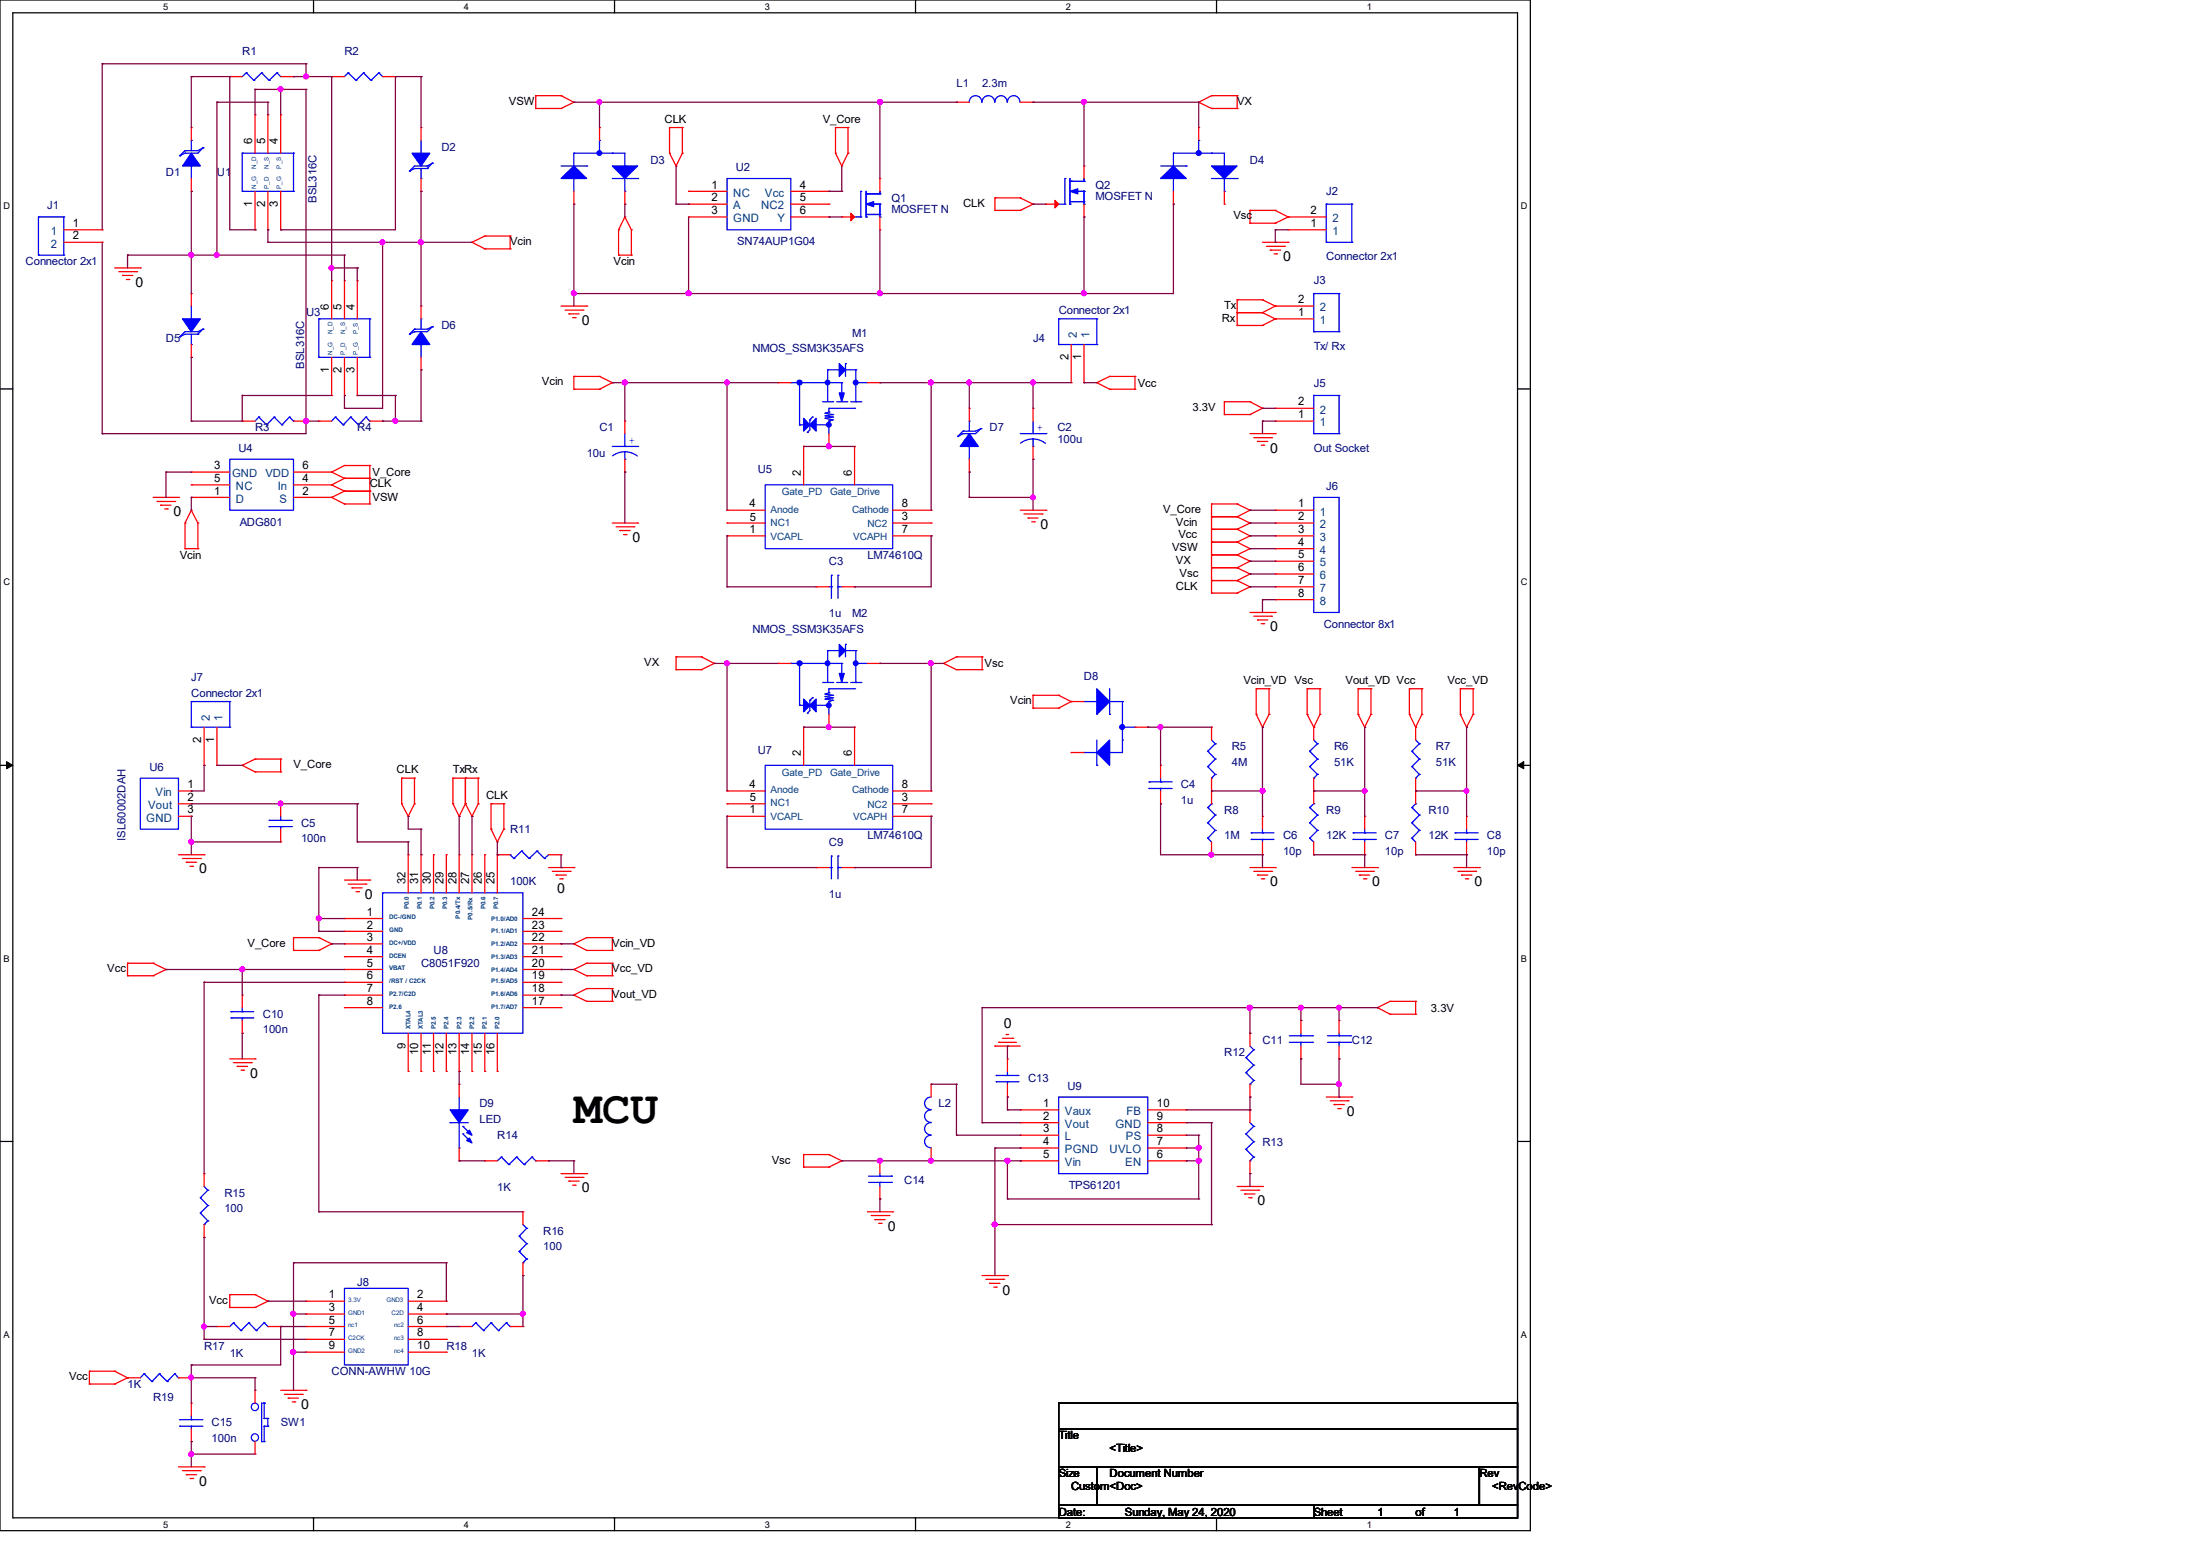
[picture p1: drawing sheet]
<svg xmlns="http://www.w3.org/2000/svg" width="297mm" height="210mm" viewBox="0 0 297 210" stroke-linecap="round" stroke-linejoin="round" font-family="sans-serif">
<defs><g id="words">
<text font-size="6.3" x="77.7" y="152.1">MCU</text>
<g font-size="1.9">
<text x="173.8" y="35.4">0</text>
<text x="18.3" y="38.8">0</text>
<text x="78.8" y="44">0</text>
<text x="172" y="61.3">0</text>
<text x="23.5" y="69.9">0</text>
<text x="140.9" y="71.7">0</text>
<text x="85.7" y="73.4">0</text>
<text x="172" y="85.5">0</text>
<text x="27" y="118.3">0</text>
<text x="49.4" y="121.7">0</text>
<text x="75.5" y="120.9">0</text>
<text x="172" y="120">0</text>
<text x="185.8" y="120">0</text>
<text x="199.7" y="120">0</text>
<text x="135.9" y="139.2">0</text>
<text x="33.9" y="145.9">0</text>
<text x="182.4" y="151.1">0</text>
<text x="78.8" y="161.5">0</text>
<text x="120.2" y="166.7">0</text>
<text x="170.3" y="163.2">0</text>
<text x="135.8" y="175.3">0</text>
<text x="40.8" y="190.8">0</text>
<text x="27" y="201.2">0</text>
</g>
<g font-size="1.6">
<text x="34.2" y="19.5" transform="rotate(-90 34.2 19.5)">6</text>
<text x="35.9" y="19.5" transform="rotate(-90 35.9 19.5)">5</text>
<text x="37.6" y="19.5" transform="rotate(-90 37.6 19.5)">4</text>
<text x="34.2" y="28" transform="rotate(-90 34.2 28)">1</text>
<text x="35.9" y="28" transform="rotate(-90 35.9 28)">2</text>
<text x="37.6" y="28" transform="rotate(-90 37.6 28)">3</text>
<text x="96.3" y="25.5">1</text>
<text x="96.3" y="27.3">2</text>
<text x="96.3" y="29">3</text>
<text x="108.3" y="25.5">4</text>
<text x="108.3" y="27.3">5</text>
<text x="108.3" y="29">6</text>
<text x="177.5" y="29">2</text>
<text x="9.9" y="30.7">1</text>
<text x="9.9" y="32.4">2</text>
<text x="177.5" y="30.7">1</text>
<text x="44.5" y="42" transform="rotate(-90 44.5 42)">6</text>
<text x="46.3" y="42" transform="rotate(-90 46.3 42)">5</text>
<text x="48" y="42" transform="rotate(-90 48 42)">4</text>
<text x="175.8" y="41.1">2</text>
<text x="175.8" y="42.8">1</text>
<text x="44.5" y="50.5" transform="rotate(-90 44.5 50.5)">1</text>
<text x="46.3" y="50.5" transform="rotate(-90 46.3 50.5)">2</text>
<text x="48" y="50.5" transform="rotate(-90 48 50.5)">3</text>
<text x="144.7" y="48.7" transform="rotate(-90 144.7 48.7)">2</text>
<text x="146.4" y="48.7" transform="rotate(-90 146.4 48.7)">1</text>
<text x="175.8" y="56.6">1</text>
<text x="175.8" y="54.9">2</text>
<text x="29" y="63.5">3</text>
<text x="29" y="65.3">5</text>
<text x="41" y="63.5">6</text>
<text x="41" y="65.3">4</text>
<text x="108.5" y="64.4" transform="rotate(-90 108.5 64.4)">2</text>
<text x="115.4" y="64.4" transform="rotate(-90 115.4 64.4)">6</text>
<text x="29" y="67">1</text>
<text x="41" y="67">2</text>
<text x="101.5" y="68.7">4</text>
<text x="122.1" y="68.7">8</text>
<text x="122.1" y="70.4">3</text>
<text x="175.8" y="68.7">1</text>
<text x="175.8" y="70.4">2</text>
<text x="101.5" y="72.2">1</text>
<text x="122.1" y="72.2">7</text>
<text x="175.8" y="72.2">3</text>
<text x="175.8" y="73.9">4</text>
<text x="175.8" y="75.6">5</text>
<text x="175.8" y="77.3">6</text>
<text x="175.8" y="79.1">7</text>
<text x="175.8" y="80.8">8</text>
<text x="27.3" y="100.5" transform="rotate(-90 27.3 100.5)">2</text>
<text x="29" y="100.5" transform="rotate(-90 29 100.5)">1</text>
<text x="25.4" y="106.7">1</text>
<text x="101.5" y="106.7">4</text>
<text x="108.5" y="102.4" transform="rotate(-90 108.5 102.4)">2</text>
<text x="115.4" y="102.4" transform="rotate(-90 115.4 102.4)">6</text>
<text x="122.1" y="106.7">8</text>
<text x="25.4" y="108.5">2</text>
<text x="25.4" y="110.1">3</text>
<text x="101.5" y="110.1">1</text>
<text x="122.1" y="110.1">7</text>
<text x="122.1" y="108.5">3</text>
<text x="54.9" y="119.7" transform="rotate(-90 54.9 119.7)">32</text>
<text x="56.6" y="119.7" transform="rotate(-90 56.6 119.7)">31</text>
<text x="58.3" y="119.7" transform="rotate(-90 58.3 119.7)">30</text>
<text x="60.1" y="119.7" transform="rotate(-90 60.1 119.7)">29</text>
<text x="61.8" y="119.7" transform="rotate(-90 61.8 119.7)">28</text>
<text x="63.5" y="119.7" transform="rotate(-90 63.5 119.7)">27</text>
<text x="65.3" y="119.7" transform="rotate(-90 65.3 119.7)">26</text>
<text x="67" y="119.7" transform="rotate(-90 67 119.7)">25</text>
<text x="49.7" y="124">1</text>
<text x="49.7" y="125.7">2</text>
<text x="72.1" y="124">24</text>
<text x="72.1" y="125.7">23</text>
<text x="49.7" y="127.4">3</text>
<text x="49.7" y="129.2">4</text>
<text x="49.7" y="130.9">5</text>
<text x="72.1" y="127.4">22</text>
<text x="72.1" y="129.2">21</text>
<text x="72.1" y="130.9">20</text>
<text x="49.7" y="132.6">6</text>
<text x="49.7" y="134.4">7</text>
<text x="49.7" y="136.1">8</text>
<text x="72.1" y="132.6">19</text>
<text x="72.1" y="134.4">18</text>
<text x="72.1" y="136.1">17</text>
<text x="54.9" y="142" transform="rotate(-90 54.9 142)">9</text>
<text x="56.6" y="142.8" transform="rotate(-90 56.6 142.8)">10</text>
<text x="58.3" y="142.8" transform="rotate(-90 58.3 142.8)">11</text>
<text x="60.1" y="142.8" transform="rotate(-90 60.1 142.8)">12</text>
<text x="61.8" y="142.8" transform="rotate(-90 61.8 142.8)">13</text>
<text x="63.5" y="142.8" transform="rotate(-90 63.5 142.8)">14</text>
<text x="65.3" y="142.8" transform="rotate(-90 65.3 142.8)">15</text>
<text x="67" y="142.8" transform="rotate(-90 67 142.8)">16</text>
<text x="141.3" y="149.9">1</text>
<text x="156.7" y="149.9">10</text>
<text x="141.3" y="151.6">2</text>
<text x="141.3" y="153.3">3</text>
<text x="141.3" y="155.1">4</text>
<text x="156.7" y="151.6">9</text>
<text x="156.7" y="153.3">8</text>
<text x="156.7" y="155.1">7</text>
<text x="141.3" y="156.8">5</text>
<text x="156.7" y="156.8">6</text>
<text x="44.5" y="175.8">1</text>
<text x="44.5" y="177.5">3</text>
<text x="44.5" y="179.2">5</text>
<text x="56.5" y="175.8">2</text>
<text x="56.5" y="177.5">4</text>
<text x="56.5" y="179.2">6</text>
<text x="44.5" y="181">7</text>
<text x="44.5" y="182.7">9</text>
<text x="56.5" y="181">8</text>
<text x="56.5" y="182.7">10</text>
</g>
<g font-size="1.6" fill="#004080">
<text x="99.3" y="26.6">NC</text>
<text x="99.3" y="28.4">A</text>
<text x="103.1" y="28.4">NC2</text>
<text x="103.6" y="26.6">Vcc</text>
<text x="6.9" y="31.8">1</text>
<text x="6.9" y="33.5">2</text>
<text x="99.3" y="30.1">GND</text>
<text x="105.3" y="30.1">Y</text>
<text x="180.5" y="31.8">1</text>
<text x="180.5" y="30.1">2</text>
<text x="145.8" y="45.8" transform="rotate(-90 145.8 45.8)">2</text>
<text x="147.6" y="45.8" transform="rotate(-90 147.6 45.8)">1</text>
<text x="178.8" y="43.9">1</text>
<text x="178.8" y="42.2">2</text>
<text x="178.8" y="57.7">1</text>
<text x="178.8" y="56">2</text>
<text x="32" y="68.1">D</text>
<text x="32" y="66.4">NC</text>
<text x="37.6" y="66.4">In</text>
<text x="37.8" y="68.1">S</text>
<text x="178.8" y="69.8">1</text>
<text x="178.8" y="71.5">2</text>
<text x="178.8" y="73.3">3</text>
<text x="178.8" y="75">4</text>
<text x="178.8" y="76.7">5</text>
<text x="178.8" y="78.4">6</text>
<text x="178.8" y="80.2">7</text>
<text x="178.8" y="81.9">8</text>
<text x="28.4" y="97.6" transform="rotate(-90 28.4 97.6)">2</text>
<text x="30.1" y="97.6" transform="rotate(-90 30.1 97.6)">1</text>
<text x="21.1" y="107.8">Vin</text>
<text x="19.8" y="111.2">GND</text>
<text x="20.1" y="109.6">Vout</text>
<text x="144.2" y="151">Vaux</text>
<text x="144.2" y="152.7">Vout</text>
<text x="144.2" y="154.4">L</text>
<text x="151.1" y="152.7">GND</text>
<text x="152.5" y="154.4">PS</text>
<text x="152.6" y="151">FB</text>
<text x="144.2" y="156.2">PGND</text>
<text x="144.2" y="157.9">Vin</text>
<text x="150.3" y="156.2">UVLO</text>
<text x="152.4" y="157.9">EN</text>
</g>
<g font-size="1.5" fill="#000080">
<text x="32.8" y="7.5">R1</text>
<text x="46.7" y="7.5">R2</text>
<text x="129.5" y="11.8">L1</text>
<text x="133" y="11.8">2.3m</text>
<text x="22.5" y="23.9">D1</text>
<text x="29.4" y="23.9">U1</text>
<text x="59.8" y="20.4">D2</text>
<text x="88.1" y="22.1">D3</text>
<text x="99.7" y="23.2">U2</text>
<text x="169.3" y="22.1">D4</text>
<text x="6.4" y="28.4">J1</text>
<text x="42.9" y="27.5" transform="rotate(-90 42.9 27.5)">BSL316C</text>
<text x="120.7" y="27.3">Q1</text>
<text x="120.7" y="28.9">MOSFET N</text>
<text x="148.4" y="25.6">Q2</text>
<text x="148.4" y="27.1">MOSFET N</text>
<text x="179.6" y="26.5">J2</text>
<text x="3.5" y="35.9">Connector 2x1</text>
<text x="99.8" y="33.2">SN74AUP1G04</text>
<text x="179.6" y="35.3">Connector 2x1</text>
<text x="177.9" y="38.5">J3</text>
<text x="22.5" y="46.3">D5</text>
<text x="41.4" y="42.8">U3</text>
<text x="59.8" y="44.6">D6</text>
<text x="101.9" y="47.7">NMOS_SSM3K35AFS</text>
<text x="115.4" y="45.6">M1</text>
<text x="139.9" y="46.3">J4</text>
<text x="143.4" y="42.5">Connector 2x1</text>
<text x="177.9" y="47.3">Tx/ Rx</text>
<text x="41.2" y="49.9" transform="rotate(-90 41.2 49.9)">BSL316C</text>
<text x="177.9" y="52.4">J5</text>
<text x="34.5" y="58.4">R3</text>
<text x="48.4" y="58.4">R4</text>
<text x="81.2" y="58.4">C1</text>
<text x="134" y="58.4">D7</text>
<text x="143.2" y="58.4">C2</text>
<text x="143.2" y="59.9">100u</text>
<text x="32.3" y="61.2">U4</text>
<text x="79.5" y="61.8">10u</text>
<text x="102.6" y="64.1">U5</text>
<text x="177.9" y="61.2">Out Socket</text>
<text x="32.5" y="71.2">ADG801</text>
<text x="179.6" y="66.3">J6</text>
<text x="112.3" y="76.5">C3</text>
<text x="117.5" y="75.7">LM74610Q</text>
<text x="112.3" y="83.6">1u</text>
<text x="115.4" y="83.6">M2</text>
<text x="101.9" y="85.7">NMOS_SSM3K35AFS</text>
<text x="179.3" y="85">Connector 8x1</text>
<text x="25.9" y="92.2">J7</text>
<text x="25.9" y="94.3">Connector 2x1</text>
<text x="146.8" y="92.1">D8</text>
<text x="166.8" y="101.6">R5</text>
<text x="180.7" y="101.6">R6</text>
<text x="194.5" y="101.6">R7</text>
<text x="20.2" y="104.4">U6</text>
<text x="102.6" y="102.1">U7</text>
<text x="159.9" y="106.8">C4</text>
<text x="166.8" y="103.7">4M</text>
<text x="180.7" y="103.7">51K</text>
<text x="194.5" y="103.7">51K</text>
<text x="17" y="113.8" transform="rotate(-90 17 113.8)">ISL60002DAH</text>
<text x="40.8" y="111.9">C5</text>
<text x="69.1" y="112.8">R11</text>
<text x="117.5" y="113.7">LM74610Q</text>
<text x="159.9" y="108.8">1u</text>
<text x="165.8" y="110.2">R8</text>
<text x="165.8" y="113.7">1M</text>
<text x="173.8" y="113.7">C6</text>
<text x="179.6" y="110.2">R9</text>
<text x="179.6" y="113.7">12K</text>
<text x="187.6" y="113.7">C7</text>
<text x="193.5" y="110.2">R10</text>
<text x="193.5" y="113.7">12K</text>
<text x="201.4" y="113.7">C8</text>
<text x="40.8" y="114">100n</text>
<text x="69.1" y="119.9">100K</text>
<text x="112.3" y="114.6">C9</text>
<text x="173.8" y="115.7">10p</text>
<text x="187.6" y="115.7">10p</text>
<text x="201.4" y="115.7">10p</text>
<text x="112.3" y="121.6">1u</text>
<text x="57" y="130.9">C8051F920</text>
<text x="58.7" y="129.2">U8</text>
<text x="35.6" y="137.8">C10</text>
<text x="35.6" y="139.9">100n</text>
<text x="165.8" y="143">R12</text>
<text x="171" y="141.3">C11</text>
<text x="183.1" y="141.3">C12</text>
<text x="64.9" y="149.9">D9</text>
<text x="127.1" y="149.9">L2</text>
<text x="139.2" y="146.5">C13</text>
<text x="144.6" y="147.5">U9</text>
<text x="64.9" y="152">LED</text>
<text x="67.4" y="154.3">R14</text>
<text x="171" y="155.1">R13</text>
<text x="67.4" y="161.3">1K</text>
<text x="122.5" y="160.3">C14</text>
<text x="144.7" y="161">TPS61201</text>
<text x="30.4" y="162.1">R15</text>
<text x="30.4" y="164.1">100</text>
<text x="73.6" y="167.2">R16</text>
<text x="73.6" y="169.3">100</text>
<text x="48.4" y="174.1">J8</text>
<text x="27.6" y="182.8">R17</text>
<text x="31.1" y="183.8">1K</text>
<text x="60.5" y="182.8">R18</text>
<text x="63.9" y="183.8">1K</text>
<text x="17.3" y="188">1K</text>
<text x="20.7" y="189.7">R19</text>
<text x="44.9" y="186.2">CONN-AWHW 10G</text>
<text x="28.7" y="193.1">C15</text>
<text x="28.7" y="195.2">100n</text>
<text x="38" y="193.1">SW1</text>
</g>
<g font-size="1.5">
<text x="68.9" y="14.2">VSW</text>
<text x="90" y="16.6">CLK</text>
<text x="111.4" y="16.6">V_Core</text>
<text x="167.6" y="14.2">VX</text>
<text x="130.4" y="28">CLK</text>
<text x="167" y="29.7">Vsc</text>
<text x="69.1" y="33.2">Vcin</text>
<text x="83.1" y="35.9">Vcin</text>
<text x="165.8" y="41.8">Tx</text>
<text x="165.5" y="43.6">Rx</text>
<text x="73.4" y="52.2">Vcin</text>
<text x="154.1" y="52.4">Vcc</text>
<text x="161.5" y="55.6">3.3V</text>
<text x="50.1" y="66">CLK</text>
<text x="50.5" y="64.4">V_Core</text>
<text x="50.5" y="67.9">VSW</text>
<text x="101.6" y="70.5">5</text>
<text x="157.5" y="69.5">V_Core</text>
<text x="159.3" y="71.2">Vcin</text>
<text x="24.3" y="75.7">Vcin</text>
<text x="158.7" y="74.6">VSW</text>
<text x="159.3" y="76.4">VX</text>
<text x="159.6" y="72.9">Vcc</text>
<text x="159.3" y="79.8">CLK</text>
<text x="159.8" y="78.1">Vsc</text>
<text x="87.2" y="90.2">VX</text>
<text x="133.3" y="90.3">Vsc</text>
<text x="136.8" y="95.4">Vcin</text>
<text x="168.4" y="92.6">Vcin_VD Vsc</text>
<text x="182.2" y="92.6">Vout_VD Vcc</text>
<text x="196" y="92.6">Vcc_VD</text>
<text x="39.8" y="104">V_Core</text>
<text x="53.7" y="104.7">CLK</text>
<text x="61.3" y="104.7">TxRx</text>
<text x="65.8" y="108.2">CLK</text>
<text x="101.6" y="108.5">5</text>
<text x="14.5" y="131.7">Vcc</text>
<text x="33.5" y="128.2">V_Core</text>
<text x="82.9" y="128.2">Vcin_VD</text>
<text x="82.9" y="131.7">Vcc_VD</text>
<text x="82.9" y="135.1">Vout_VD</text>
<text x="193.8" y="137">3.3V</text>
<text x="104.5" y="157.6">Vsc</text>
<text x="28.3" y="176.5">Vcc</text>
<text x="9.4" y="186.9">Vcc</text>
<text x="143.4" y="194.9">Title</text>
<text x="150.3" y="196.6">&lt;Title&gt;</text>
<text x="143.4" y="200">Size</text>
<text x="145.1" y="201.8">Custom&lt;Doc&gt;</text>
<text x="150.3" y="200">Document Number</text>
<text x="200.4" y="200">Rev</text>
<text x="202.1" y="201.8">&lt;RevCode&gt;</text>
<text x="143.4" y="205.2">Date:</text>
<text x="152.4" y="205.2">Sunday, May 24, 2020</text>
<text x="177.9" y="205.2">Sheet</text>
<text x="186.6" y="205.2">1</text>
<text x="191.7" y="205.2">of</text>
<text x="196.9" y="205.2">1</text>
</g>
<g font-size="1.5" fill="#00f">
<text x="140.4" y="58.4">+</text>
<text x="85.2" y="60.1">+</text>
</g>
<g font-size="1.5" fill="#004080">
<text x="31.5" y="64.6">GND</text>
<text x="35.9" y="64.6">VDD</text>
</g>
<g font-size="1.4" fill="#004080">
<text x="104.4" y="69.5">Anode</text>
<text x="104.4" y="71.2">NC1</text>
<text x="105.9" y="67.1">Gate_PD</text>
<text x="112.4" y="67.1">Gate_Drive</text>
<text x="115.4" y="69.5">Cathode</text>
<text x="117.5" y="71.4">NC2</text>
<text x="104.4" y="73.1">VCAPL</text>
<text x="115.6" y="73.1">VCAPH</text>
<text x="104.4" y="107.4">Anode</text>
<text x="105.9" y="105">Gate_PD</text>
<text x="112.4" y="105">Gate_Drive</text>
<text x="115.4" y="107.4">Cathode</text>
<text x="104.4" y="111.1">VCAPL</text>
<text x="104.4" y="109.2">NC1</text>
<text x="115.6" y="111.1">VCAPH</text>
<text x="117.5" y="109.3">NC2</text>
</g>
<g font-size="1.3">
<text x="22.1" y="1.4">5</text>
<text x="62.8" y="1.4">4</text>
<text x="103.6" y="1.4">3</text>
<text x="144.4" y="1.4">2</text>
<text x="185.1" y="1.4">1</text>
<text x=".5" y="28.3">D</text>
<text x="206" y="28.3">D</text>
<text x=".5" y="79.2">C</text>
<text x="206" y="79.2">C</text>
<text x=".5" y="130.2">B</text>
<text x="206" y="130.2">B</text>
<text x=".5" y="181.1">A</text>
<text x="206" y="181.1">A</text>
<text x="22.1" y="206.9">5</text>
<text x="62.8" y="206.9">4</text>
<text x="103.6" y="206.9">3</text>
<text x="144.4" y="206.9">2</text>
<text x="185.1" y="206.9">1</text>
</g>
<g font-size=".8" fill="#004080">
<text x="34.7" y="22.8" transform="rotate(-90 34.7 22.8)">N_D</text>
<text x="36.4" y="22.8" transform="rotate(-90 36.4 22.8)">N_S</text>
<text x="38.1" y="22.8" transform="rotate(-90 38.1 22.8)">P_S</text>
<text x="34.7" y="25.6" transform="rotate(-90 34.7 25.6)">N_G</text>
<text x="36.4" y="25.6" transform="rotate(-90 36.4 25.6)">P_D</text>
<text x="38.1" y="25.6" transform="rotate(-90 38.1 25.6)">P_G</text>
<text x="45" y="45.3" transform="rotate(-90 45 45.3)">N_D</text>
<text x="46.7" y="45.3" transform="rotate(-90 46.7 45.3)">N_S</text>
<text x="48.5" y="45.3" transform="rotate(-90 48.5 45.3)">P_S</text>
<text x="45" y="48" transform="rotate(-90 45 48)">N_G</text>
<text x="46.7" y="48" transform="rotate(-90 46.7 48)">P_D</text>
<text x="48.5" y="48" transform="rotate(-90 48.5 48)">P_G</text>
<text x="52.7" y="124.5">DC-/GND</text>
<text x="55.4" y="123.1" transform="rotate(-90 55.4 123.1)">P0.0</text>
<text x="57.1" y="123.1" transform="rotate(-90 57.1 123.1)">P0.1</text>
<text x="58.8" y="123.1" transform="rotate(-90 58.8 123.1)">P0.2</text>
<text x="60.6" y="123.1" transform="rotate(-90 60.6 123.1)">P0.3</text>
<text x="62.3" y="124.4" transform="rotate(-90 62.3 124.4)">P0.4/Tx</text>
<text x="64" y="124.5" transform="rotate(-90 64 124.5)">P0.5/Rx</text>
<text x="65.7" y="123.1" transform="rotate(-90 65.7 123.1)">P0.6</text>
<text x="66.5" y="124.7">P1.0/AD0</text>
<text x="67.5" y="123.1" transform="rotate(-90 67.5 123.1)">P0.7</text>
<text x="52.7" y="126.2">GND</text>
<text x="52.7" y="127.9">DC+/VDD</text>
<text x="52.7" y="129.7">DCEN</text>
<text x="52.7" y="131.4">VBAT</text>
<text x="66.5" y="126.4">P1.1/AD1</text>
<text x="66.5" y="128.1">P1.2/AD2</text>
<text x="66.5" y="129.8">P1.3/AD3</text>
<text x="66.5" y="131.6">P1.4/AD4</text>
<text x="52.7" y="133.1">/RST / C2CK</text>
<text x="52.7" y="134.8">P2.7/C2D</text>
<text x="52.7" y="136.6">P2.6</text>
<text x="66.5" y="133.1">P1.5/AD5</text>
<text x="66.5" y="134.8">P1.6/AD6</text>
<text x="66.5" y="136.6">P1.7/AD7</text>
<text x="55.6" y="139.4" transform="rotate(-90 55.6 139.4)">XTAL4</text>
<text x="57.3" y="139.4" transform="rotate(-90 57.3 139.4)">XTAL3</text>
<text x="59" y="139.4" transform="rotate(-90 59 139.4)">P2.5</text>
<text x="60.8" y="139.4" transform="rotate(-90 60.8 139.4)">P2.4</text>
<text x="62.5" y="139.4" transform="rotate(-90 62.5 139.4)">P2.3</text>
<text x="64.2" y="139.4" transform="rotate(-90 64.2 139.4)">P2.2</text>
<text x="65.9" y="139.4" transform="rotate(-90 65.9 139.4)">P2.1</text>
<text x="67.7" y="139.4" transform="rotate(-90 67.7 139.4)">P2.0</text>
<text x="47.2" y="176.3">3.3V</text>
<text x="47.2" y="178">GND1</text>
<text x="47.2" y="179.7">nc1</text>
<text x="52.3" y="176.3">GND3</text>
<text x="53" y="178">C2D</text>
<text x="53.4" y="179.7">nc2</text>
<text x="47.2" y="181.5">C2CK</text>
<text x="47.2" y="183.2">GND2</text>
<text x="53.4" y="181.5">nc3</text>
<text x="53.4" y="183.2">nc4</text>
</g>
</g></defs>
<path d="M0 0h207.3v207.3h-207.3zM1.7 1.7h203.8v203.8h-203.8z" fill="none" stroke="#000" stroke-width=".17"/>
<g fill="#fff">
<path d="M22.1 .2h.7v1.4h-.7z"/>
<path d="M22.1 205.7h.7v1.4h-.7z"/>
</g>
<path d="M42.5 0v1.7M42.5 205.5v1.8" fill="none" stroke="#000" stroke-width=".17"/>
<g fill="#fff">
<path d="M62.8 .2h.7v1.4h-.7z"/>
<path d="M62.8 205.7h.7v1.4h-.7z"/>
</g>
<path d="M83.2 0v1.7M83.2 205.5v1.8" fill="none" stroke="#000" stroke-width=".17"/>
<g fill="#fff">
<path d="M103.6 .2h.7v1.4h-.7z"/>
<path d="M103.6 205.7h.7v1.4h-.7z"/>
</g>
<path d="M124 0v1.7M124 205.5v1.8" fill="none" stroke="#000" stroke-width=".17"/>
<g fill="#fff">
<path d="M144.4 .2h.6v1.4h-.6z"/>
<path d="M144.4 205.7h.6v1.4h-.6z"/>
</g>
<path d="M164.8 0v1.7M164.8 205.5v1.8" fill="none" stroke="#000" stroke-width=".17"/>
<g fill="#fff">
<path d="M185.1 .2h.7v1.4h-.7z"/>
<path d="M185.1 205.7h.7v1.4h-.7z"/>
<path d="M.5 27.2h.9v1.4h-.9z"/>
<path d="M206 27.2h.9v1.4h-.9z"/>
<path d="M.5 78.1h.9v1.4h-.9z"/>
<path d="M206 78.1h.9v1.4h-.9z"/>
</g>
<path d="M0 52.7h1.7M205.5 52.7h1.8" fill="none" stroke="#000" stroke-width=".17"/>
<g fill="#fff">
<path d="M.5 129.1h.8v1.4h-.8z"/>
<path d="M206 129.1h.8v1.4h-.8z"/>
</g>
<path d="M0 103.6h1.7M205.5 103.6h1.8" fill="none" stroke="#000" stroke-width=".17"/>
<path d="M.9 103.1l.8 .5-.8 .5zM205.5 103.6l.9-.5v1z" fill="#000" stroke="#000" stroke-width=".14"/>
<g fill="#fff">
<path d="M.5 180h.8v1.4h-.8z"/>
<path d="M206 180h.8v1.4h-.8z"/>
</g>
<path d="M0 154.6h1.7M205.5 154.6h1.8M143.4 190h62.1v3.5h-62.1zM143.4 193.5h62.1v5.1h-62.1zM143.4 198.6h5.1v5.2h-5.1zM148.5 198.6h51.9v5.2h-51.9zM200.4 198.6h5.1v5.2h-5.1zM143.4 203.8h34.5v1.7h-34.5zM177.9 203.8h27.6v1.7h-27.6z" fill="none" stroke="#000" stroke-width=".17"/>
<g fill="none" stroke="#f00" stroke-width=".17">
<path d="M25.9 17.3h.1M25.9 17.3v1.7M31.1 10.4h.1M31.1 10.4h1.7M34.5 15.5h.1M34.5 15.5v5.2M36.3 15.5h.1M36.3 15.5v5.2M38 15.5h.1M38 15.5v5.2M38 10.4h1.8M39.8 10.4h.1"/>
<path d="M44.9 10.4h.1M44.9 10.4h1.8M51.8 10.4h1.8M53.6 10.4h.1M57 17.3h.1M57 17.3v1.7M72.6 14.7h.1M72.6 13h.1M72.6 14.7h3.4M72.6 13v1.7M72.6 13h3.4M76 14.7h.1"/>
<path d="M76 13h.1M76 13l1.7 .8M77.7 13.8h.1M77.7 13.8l-1.7 .9M81.2 17.3h.1M81.2 17.3v1.7M90.7 17.3h.1M90.7 17.3v3.4M90.7 17.3h1.7M92.4 17.3h.1M92.4 17.3v3.4M113.2 17.3h.1"/>
<path d="M113.2 17.3h1.7M113.2 17.3v3.4M114.9 17.3h.1M114.9 17.3v3.4M129.5 13.8h.1M129.5 13.8h1.8M138.2 13.8h1.7M139.9 13.8h.1M162.3 13.8h.1M162.3 17.3h.1M162.3 13.8l1.8 .9M162.3 17.3v1.7"/>
<path d="M164.1 13h.1M164.1 14.7h.1M164.1 14.7h3.5M164.1 13h3.5M164.1 13l-1.8 .8M167.6 13h.1M167.6 14.7h.1M167.6 13v1.7M8.6 32.8h5.2M8.6 31.1h5.2M13.8 31.1h.1M13.8 32.8h.1"/>
<path d="M15.5 36.3h3.5M16.1 36.8h2.4M16.6 37.3h.1M16.6 37.3h1.4M17.1 37.8h.3M17.4 37.8h.1M18.5 36.8h.1M19 36.3h.1M25.9 39.8h.1M25.9 25.9h.1M25.9 24.2v1.7M25.9 39.8v1.6"/>
<path d="M34.5 31.1h.1M34.5 25.9v5.2M36.3 31.1h.1M36.3 25.9v5.2M38 31.1h.1M38 25.9v5.2M44.9 38h.1M44.9 38v5.2M46.7 38h.1M46.7 38v5.2M48.4 38h.1M48.4 38v5.2"/>
<path d="M57 25.9h.1M57 24.2v1.7M63.9 32.8h.1M63.9 32.8l1.8 .9M65.7 32h.1M65.7 33.7h.1M65.7 32l-1.8 .8M65.7 32h3.4M65.7 33.7h3.4M69.1 32h.1M69.1 33.7h.1M69.1 32v1.7"/>
<path d="M77.7 27.6h.1M77.7 25.9v1.7M83.8 34.5h.1M83.8 31.1h.1M83.8 34.5h1.7M83.8 31.1v3.4M84.6 29.4h.1M84.6 27.6h.1M84.6 29.4l.9 1.7M84.6 29.4l-.8 1.7M84.6 25.9v1.7M85.5 31.1h.1"/>
<path d="M85.5 34.5h.1M85.5 31.1v3.4M90.7 20.7h.1M90.7 20.7l.9 1.8M91.6 22.5h.1M92.4 20.7h.1M92.4 20.7l-.8 1.8M93.3 25.9h.1M93.3 27.6h.1M93.3 29.4h.1M93.3 27.6h5.2M93.3 25.9h5.2"/>
<path d="M93.3 29.4h5.2M107.1 27.6h5.2M107.1 25.9h5.2M107.1 29.4h5.2M112.3 25.9h.1M112.3 27.6h.1M112.3 29.4h.1M113.2 20.7h.1M113.2 20.7l.8 1.8M114 22.5h.1M114 29.4h.1M114 29.4h1.7"/>
<path d="M114.9 20.7h.1M114.9 20.7l-.9 1.8M119.2 31.1h.1M119.2 24.2h.1M119.2 24.2v1.7M119.2 29.4v1.7M134.7 28.5h.1M134.7 26.8h.1M134.7 28.5h3.5M134.7 26.8v1.7M134.7 26.8h3.5M138.2 28.5h.1"/>
<path d="M138.2 26.8h.1M138.2 26.8l1.7 .8M139.9 27.6h.1M139.9 27.6l-1.7 .9M141.6 27.6h.1M141.6 27.6h1.8M146.8 29.4h.1M146.8 22.5h.1M146.8 22.5v1.7M146.8 27.6v1.8M158.9 27.6h.1M158.9 25.9v1.7"/>
<path d="M165.8 27.6h.1M165.8 25.9v1.7M169.3 30.2h.1M169.3 28.5h.1M169.3 30.2h3.4M169.3 28.5v1.7M169.3 28.5h3.4M171 32.8h3.5M171.5 33.4h2.4M172 33.9h.1M172 33.9h1.4M172.6 34.4h.3"/>
<path d="M172.7 30.2h.1M172.7 28.5h.1M172.7 28.5l1.8 .9M172.9 34.4h.1M173.9 33.4h.1M174.5 29.4h.1M174.5 32.8h.1M174.5 31.1h.1M174.5 29.4l-1.8 .8M174.5 29.4h5.1M174.5 31.1h5.1M25.9 48.4h.1"/>
<path d="M25.9 46.7v1.7M32.8 57h.1M32.8 57h1.7M39.8 57h1.6M41.4 57h.1M43.2 57h.1M43.2 57h1.7M44.9 53.6h.1M44.9 48.4v5.2M46.7 53.6h.1M46.7 48.4v5.2M48.4 53.6h.1"/>
<path d="M48.4 48.4v5.2M50.1 57h1.7M51.8 57h.1M57 50.1h.1M57 41.4h.1M57 41.4v1.8M57 48.4v1.7M76 41.4h3.5M76.5 42h2.5M77 42.5h.1M77 42.5h1.4M77.6 43h.3"/>
<path d="M77.7 52.7h.1M77.7 51h.1M77.7 52.7h3.5M77.7 51v1.7M77.7 51h3.5M77.9 43h.1M79 42h.1M79.5 41.4h.1M81.2 52.7h.1M81.2 51h.1M81.2 51l1.7 .8M82.9 51.8h.1"/>
<path d="M82.9 51.8l-1.7 .9M84.6 57h.1M84.6 57v1.7M105.4 51.8h.1M105.4 51.8h1.7M112.3 58.7v1.8M117.5 51.8h1.7M119.2 51.8h.1M131.3 55.3h.1M131.3 55.3v1.7M139.9 55.3h.1M139.9 55.3v1.7"/>
<path d="M145.1 51.8h.1M145.1 46.7v5.1M146.8 51.8h.1M146.8 46.7v5.1M148.5 51.8h.1M148.5 51.8l1.8 .9M150.3 51h.1M150.3 52.7h.1M150.3 52.7h3.4M150.3 51h3.4M150.3 51l-1.8 .8M153.7 51h.1"/>
<path d="M153.7 52.7h.1M153.7 51v1.7M165.8 56.1h.1M165.8 54.4h.1M165.8 56.1h3.5M165.8 54.4v1.7M165.8 54.4h3.5M167.6 44.1h.1M167.6 42.3h.1M167.6 40.6h.1M167.6 40.6v3.5M167.6 44.1h3.4"/>
<path d="M167.6 42.3h3.4M167.6 40.6h3.4M169.3 56.1h.1M169.3 54.4h.1M169.3 54.4l1.7 .9M169.3 58.7h3.4M169.8 59.3h2.4M170.3 59.8h.1M170.3 59.8h1.4M171 55.3h.1M171 44.1h.1M171 42.3h.1"/>
<path d="M171 40.6h.1M171 55.3l-1.7 .8M171 42.3l1.7 .9M171 40.6l1.7 .8M172.2 59.3h.1M172.7 43.2h.1M172.7 41.4h.1M172.7 58.7h.1M172.7 57h.1M172.7 55.3h.1M172.7 43.2l-1.7 .9M172.7 41.4l-1.7 .9"/>
<path d="M172.7 41.4h5.2M172.7 57h5.2M172.7 55.3h5.2M172.7 43.2h5.2M20.7 67.4h3.5M21.3 67.9h2.4M21.8 68.4h.1M21.8 68.4h1.4M22.3 68.9h.3M22.6 68.9h.1M23.7 67.9h.1M24.2 67.4h.1"/>
<path d="M25.1 74.3h.1M25.1 70.8h.1M25.1 74.3h1.7M25.1 70.8v3.5M25.9 69.1h.1M25.9 67.4h.1M25.9 63.9h.1M25.9 65.7h.1M25.9 69.1l.9 1.7M25.9 69.1l-.8 1.7M25.9 67.4h5.2M25.9 63.9h5.2"/>
<path d="M25.9 65.7h5.2M26.8 70.8h.1M26.8 74.3h.1M26.8 70.8v3.5M39.8 67.4h5.1M39.8 63.9h5.1M39.8 65.7h5.1M44.9 63.9h.1M44.9 67.4h.1M44.9 65.7h.1M44.9 63.9l1.8 .9M44.9 67.4l1.8 .8"/>
<path d="M44.9 65.7l1.8 .8M46.7 63h.1M46.7 64.8h.1M46.7 66.5h.1M46.7 68.2h.1M46.7 68.2h3.4M46.7 63l-1.8 .9M46.7 63h3.4M46.7 64.8h3.4M46.7 66.5l-1.8 .9M46.7 66.5h3.4M46.7 64.8l-1.8 .9"/>
<path d="M50.1 63h.1M50.1 64.8h.1M50.1 66.5h.1M50.1 68.2h.1M50.1 63v5.2M82.9 70.8h3.5M83.4 71.3h2.5M83.9 71.8h.1M83.9 71.8h1.4M84.5 72.4h.3M84.6 63.9h.1M84.6 62.2v1.7"/>
<path d="M84.8 72.4h.1M85.9 71.3h.1M86.4 70.8h.1M98.5 69.1h.1M98.5 72.6h.1M98.5 70.8h.1M98.5 70.8h5.1M98.5 69.1h5.1M98.5 72.6h5.1M108.8 60.5h.1M108.8 60.5v5.2M110.5 79.5h.1"/>
<path d="M110.5 79.5h1.8M112.3 60.5h.1M114 79.5h1.7M115.7 79.5h.1M115.7 60.5h.1M115.7 60.5v5.2M120.9 70.8h5.2M120.9 69.1h5.2M120.9 72.6h5.2M126.1 69.1h.1M126.1 72.6h.1M126.1 70.8h.1"/>
<path d="M131.3 63.9h.1M131.3 62.2v1.7M138.2 69.1h3.4M138.7 69.6h2.4M139.2 70.1h.1M139.2 70.1h1.4M139.7 70.7h.4M139.9 62.2h.1M139.9 60.5v1.7M140.1 70.7h.1M141.1 69.6h.1M141.6 69.1h.1"/>
<path d="M164.1 70h.1M164.1 68.2h.1M164.1 71.7h.1M164.1 75.1h.1M164.1 73.4h.1M164.1 76.9h.1M164.1 78.6h.1M164.1 70h3.5M164.1 68.2v12.1M164.1 68.2h3.5M164.1 71.7h3.5M164.1 75.1h3.5"/>
<path d="M164.1 73.4h3.5M164.1 76.9h3.5M164.1 78.6h3.5M167.6 70h.1M167.6 68.2h.1M167.6 71.7h.1M167.6 75.1h.1M167.6 73.4h.1M167.6 76.9h.1M167.6 78.6h.1M167.6 68.2l1.7 .9M167.6 70l1.7 .8"/>
<path d="M167.6 73.4l1.7 .9M167.6 75.1l1.7 .9M167.6 78.6l1.7 .9M167.6 71.7l1.7 .9M167.6 76.9l1.7 .8M169.3 69.1h.1M169.3 70.8h.1M169.3 74.3h.1M169.3 76h.1M169.3 79.5h.1M169.3 72.6h.1M169.3 77.7h.1"/>
<path d="M169.3 69.1l-1.7 .9M169.3 70.8l-1.7 .9M169.3 74.3l-1.7 .8M169.3 76l-1.7 .9M169.3 79.5l-1.7 .8M169.3 72.6l-1.7 .8M169.3 77.7l-1.7 .9M170.8 60.3h.4M171.2 60.3h.1M172.7 69.1h.1M172.7 70.8h.1M172.7 72.6h.1"/>
<path d="M172.7 74.3h.1M172.7 76h.1M172.7 77.7h.1M172.7 79.5h.1M172.7 74.3h5.2M172.7 70.8h5.2M172.7 69.1h5.2M172.7 79.5h5.2M172.7 72.6h5.2M172.7 76h5.2M172.7 77.7h5.2M27.6 98.5v5.1"/>
<path d="M29.4 98.5v5.1M91.6 90.7h.1M91.6 88.9h.1M91.6 90.7h3.4M91.6 88.9v1.8M91.6 88.9h3.4M95 90.7h.1M95 88.9h.1M95 88.9l1.7 .9M96.7 89.8h.1M96.7 89.8l-1.7 .9M105.4 89.8h.1"/>
<path d="M105.4 89.8h1.7M108.8 98.5h.1M108.8 98.5v5.1M112.3 98.5h.1M112.3 96.7v1.8M115.7 98.5h.1M115.7 98.5v5.1M117.5 89.8h1.7M119.2 89.8h.1M127.8 89.8h.1M127.8 89.8l1.7 .9M129.5 88.9h.1"/>
<path d="M129.5 90.7h.1M129.5 90.7h3.5M129.5 88.9h3.5M129.5 88.9l-1.7 .9M133 88.9h.1M133 90.7h.1M133 88.9v1.8M139.9 95.9h.1M139.9 94.1h.1M139.9 95.9h3.5M139.9 94.1v1.8M139.9 94.1h3.5"/>
<path d="M143.4 95.9h.1M143.4 94.1h.1M143.4 94.1l1.7 .9M145.1 95h.1M145.1 95l-1.7 .9M145.1 95h1.7M153.7 98.5h1.7M155.4 98.5h.1M164.1 80.3h.1M164.1 98.5h.1M164.1 98.5v1.7M164.1 80.3h3.5"/>
<path d="M167.6 80.3h.1M169.3 82.9h3.4M169.8 83.4h2.4M170.1 96.7h.1M170.1 93.3h.1M170.1 96.7l.9 1.8M170.1 93.3v3.4M170.1 93.3h1.8M170.3 83.9h.1M170.3 83.9h1.4M170.8 84.5h.4M171 98.5h.1"/>
<path d="M171.2 84.5h.1M171.9 93.3h.1M171.9 96.7h.1M171.9 93.3v3.4M171.9 96.7l-.9 1.8M172.2 83.4h.1M172.7 82.9h.1M172.7 81.2h.1M172.7 81.2h5.2M177 96.7h.1M177 93.3h.1M177 93.3h1.8"/>
<path d="M177 96.7l.9 1.8M177 93.3v3.4M177.9 98.5h.1M177.9 98.5v1.7M178.8 93.3h.1M178.8 96.7h.1M178.8 93.3v3.4M178.8 96.7l-.9 1.8M183.9 96.7h.1M183.9 93.3h.1M183.9 93.3h1.8M183.9 96.7l.9 1.8"/>
<path d="M183.9 93.3v3.4M184.8 98.5h.1M185.7 93.3h.1M185.7 96.7h.1M185.7 93.3v3.4M185.7 96.7l-.9 1.8M190.9 96.7h.1M190.9 93.3h.1M190.9 93.3h1.7M190.9 96.7l.8 1.8M190.9 93.3v3.4M191.7 98.5h.1"/>
<path d="M191.7 98.5v1.7M192.6 93.3h.1M192.6 96.7h.1M192.6 93.3v3.4M192.6 96.7l-.9 1.8M197.8 96.7h.1M197.8 93.3h.1M197.8 93.3h1.7M197.8 96.7l.8 1.8M197.8 93.3v3.4M198.6 98.5h.1M199.5 93.3h.1"/>
<path d="M199.5 96.7h.1M199.5 93.3v3.4M199.5 96.7l-.9 1.8M24.2 108.8h1.7M24.2 115.7h3.4M24.2 107.1h1.7M24.2 110.5h1.7M24.7 116.2h2.4M25.2 116.8h.1M25.2 116.8h1.4M25.7 117.3h.4M25.9 107.1h.1"/>
<path d="M25.9 108.8h.1M25.9 110.5h.1M26.1 117.3h.1M27.1 116.2h.1M27.6 115.7h.1M27.6 103.6h.1M29.4 103.6h.1M32.8 103.6h.1M32.8 103.6l1.7 .9M34.5 102.8h.1M34.5 104.5h.1M34.5 102.8l-1.7 .8"/>
<path d="M34.5 102.8h3.5M34.5 104.5h3.5M38 102.8h.1M38 104.5h.1M38 114h.1M38 108.8h.1M38 102.8v1.7M38 108.8v1.7M38 112.3v1.7M46.7 119.2h3.4M47.2 119.7h2.4M49.6 119.7h.1"/>
<path d="M50.1 119.2h.1M54.4 108.8h.1M54.4 105.4h.1M54.4 105.4h1.7M54.4 108.8l.9 1.7M54.4 105.4v3.4M55.3 110.5h.1M55.3 115.7h.1M55.3 115.7v5.2M56.1 105.4h.1M56.1 108.8h.1M56.1 105.4v3.4"/>
<path d="M56.1 108.8l-.8 1.7M57 115.7h.1M57 115.7v5.2M58.7 115.7h.1M58.7 115.7v5.2M60.5 115.7h.1M60.5 115.7v5.2M61.3 108.8h.1M61.3 105.4h.1M61.3 105.4h3.5M61.3 108.8l.9 1.7M61.3 105.4v3.4"/>
<path d="M62.2 110.5h.1M62.2 115.7h.1M62.2 115.7v5.2M63 108.8h.1M63 105.4h.1M63 108.8l.9 1.7M63 105.4v3.4M63 108.8l-.8 1.7M63.9 110.5h.1M63.9 115.7h.1M63.9 115.7v5.2M64.8 105.4h.1"/>
<path d="M64.8 108.8h.1M64.8 105.4v3.4M64.8 108.8l-.9 1.7M65.7 115.7h.1M65.7 115.7v5.2M66.5 112.3h.1M66.5 108.8h.1M66.5 112.3l.9 1.7M66.5 108.8v3.5M66.5 108.8h1.7M67.4 114h.1M67.4 115.7h.1"/>
<path d="M67.4 115.7h1.7M67.4 115.7v5.2M68.2 108.8h.1M68.2 112.3h.1M68.2 108.8v3.5M68.2 112.3l-.8 1.7M74.3 117.5h3.4M74.3 115.7h1.7M74.8 118h2.4M75.3 118.5h.1M75.3 118.5h1.4M75.8 119h.4"/>
<path d="M76 115.7h.1M76.2 119h.1M77.2 118h.1M77.7 117.5h.1M98.5 107.1h.1M98.5 110.5h.1M98.5 108.8h.1M98.5 108.8h5.1M98.5 107.1h5.1M98.5 110.5h5.1M110.5 117.5h.1M110.5 117.5h1.8"/>
<path d="M114 117.5h1.7M115.7 117.5h.1M120.9 108.8h5.2M120.9 107.1h5.2M120.9 110.5h5.2M126.1 107.1h.1M126.1 110.5h.1M126.1 108.8h.1M145.1 101.9h.1M145.1 101.9h1.7M157.2 108.8h.1M157.2 103.6h.1"/>
<path d="M157.2 103.6v1.8M157.2 107.1v1.7M164.1 115.7h.1M164.1 107.1h.1M164.1 105.4v3.4M164.1 114v1.7M169.3 117.5h3.4M169.8 118h2.4M170.3 118.5h.1M170.3 118.5h1.4M170.8 119h.4M171 115.7h.1"/>
<path d="M171 110.5h.1M171 110.5v1.8M171 114v1.7M171.2 119h.1M172.2 118h.1M172.7 117.5h.1M177.9 115.7h.1M177.9 107.1h.1M177.9 105.4v3.4M177.9 114v1.7M183.1 117.5h3.5M183.6 118h2.4"/>
<path d="M184.1 118.5h.1M184.1 118.5h1.4M184.7 119h.3M184.8 115.7h.1M184.8 110.5h.1M184.8 110.5v1.8M184.8 114v1.7M185 119h.1M186 118h.1M186.6 117.5h.1M191.7 115.7h.1M191.7 107.1h.1"/>
<path d="M191.7 105.4v3.4M191.7 114v1.7M196.9 117.5h3.5M197.4 118h2.5M198 118.5h.1M198 118.5h1.3M198.5 119h.3M198.6 115.7h.1M198.6 110.5h.1M198.6 110.5v1.8M198.6 114v1.7M198.8 119h.1"/>
<path d="M199.9 118h.1M200.4 117.5h.1M17.3 132.1h.1M17.3 130.4h.1M17.3 132.1h3.4M17.3 130.4v1.7M17.3 130.4h3.4M20.7 132.1h.1M20.7 130.4h.1M20.7 130.4l1.8 .9M22.5 131.3h.1M22.5 131.3l-1.8 .8"/>
<path d="M32.8 139.9h.1M32.8 134.7h.1M32.8 134.7v1.7M32.8 138.2v1.7M39.8 128.7h.1M39.8 127h.1M39.8 128.7h3.4M39.8 127v1.7M39.8 127h3.4M43.2 128.7h.1M43.2 127h.1M43.2 127l1.7 .8"/>
<path d="M44.9 127.8h.1M44.9 127.8l-1.7 .9M46.7 124.4h.1M46.7 126.1h.1M46.7 127.8h.1M46.7 129.5h.1M46.7 131.3h.1M46.7 133h.1M46.7 134.7h.1M46.7 136.4h.1M46.7 124.4h5.1M46.7 126.1h5.1"/>
<path d="M46.7 127.8h5.1M46.7 129.5h5.1M46.7 131.3h5.1M46.7 133h5.1M46.7 134.7h5.1M46.7 136.4h5.1M47.7 120.2h.1M47.7 120.2h1.4M48.2 120.7h.4M48.6 120.7h.1M55.3 139.9v5.2M57 139.9v5.2"/>
<path d="M58.7 139.9v5.2M60.5 139.9v5.2M62.2 139.9v5.2M63.9 139.9v5.2M65.7 139.9v5.2M67.4 139.9v5.2M70.8 124.4h5.2M70.8 126.1h5.2M70.8 127.8h5.2M70.8 129.5h5.2M70.8 131.3h5.2M70.8 133h5.2"/>
<path d="M70.8 134.7h5.2M70.8 136.4h5.2M76 124.4h.1M76 126.1h.1M76 127.8h.1M76 129.5h.1M76 131.3h.1M76 133h.1M76 134.7h.1M76 136.4h.1M77.7 127.8h.1M77.7 131.3h.1"/>
<path d="M77.7 134.7h.1M77.7 127.8l1.8 .9M77.7 131.3l1.8 .8M77.7 134.7l1.8 .9M79.5 127h.1M79.5 128.7h.1M79.5 130.4h.1M79.5 132.1h.1M79.5 133.9h.1M79.5 135.6h.1M79.5 135.6h3.4M79.5 132.1h3.4"/>
<path d="M79.5 130.4h3.4M79.5 128.7h3.4M79.5 127h3.4M79.5 127l-1.8 .8M79.5 130.4l-1.8 .9M79.5 133.9l-1.8 .8M79.5 133.9h3.4M82.9 127h.1M82.9 128.7h.1M82.9 130.4h.1M82.9 132.1h.1M82.9 133.9h.1"/>
<path d="M82.9 135.6h.1M82.9 127v1.7M82.9 130.4v1.7M82.9 133.9v1.7M169.3 139.9h.1M169.3 139.9v1.7M176.2 138.2h.1M176.2 138.2v1.7M181.4 138.2h.1M181.4 138.2v1.7M186.6 136.4h.1M186.6 136.4l1.7 .9"/>
<path d="M188.3 135.6h.1M188.3 137.3h.1M188.3 135.6l-1.7 .8M188.3 135.6h3.4M188.3 137.3h3.4M191.7 135.6h.1M191.7 137.3h.1M191.7 135.6v1.7M27.6 158.9h.1M27.6 158.9v1.8M31.1 143.4h3.4M31.6 143.9h2.4"/>
<path d="M32.1 144.4h.1M32.1 144.4h1.4M32.6 144.9h.4M33 144.9h.1M34 143.9h.1M34.5 143.4h.1M55.3 145.1h.1M57 145.1h.1M58.7 145.1h.1M60.5 145.1h.1M62.2 145.1h.1M62.2 146.8h.1"/>
<path d="M62.2 157.2h.1M62.2 146.8v1.7M62.2 155.4v1.8M63.9 145.1h.1M65.7 157.2h.1M65.7 145.1h.1M65.7 157.2h1.7M67.4 145.1h.1M72.6 157.2h1.7M74.3 157.2h.1M76 158.9h3.5M76.5 159.4h2.5"/>
<path d="M77 159.9h.1M77 159.9h1.4M79 159.4h.1M79.5 158.9h.1M108.8 158h.1M108.8 156.3h.1M108.8 158h3.5M108.8 156.3v1.7M108.8 156.3h3.5M112.3 158h.1M112.3 156.3h.1M112.3 156.3l1.7 .9"/>
<path d="M114 157.2h.1M114 157.2l-1.7 .8M119.2 157.2h.1M119.2 157.2v1.7M126.1 157.2h.1M126.1 146.8h.1M126.1 146.8v1.7M126.1 155.4v1.8M134.7 141.6h.1M134.7 141.6h3.5M135.3 141.1h.1M135.3 141.1h2.4"/>
<path d="M135.8 140.6h1.4M136.3 140.1h.1M136.3 140.1h.3M136.4 148.5h.1M136.4 143.4h.1M136.4 143.4v1.7M136.4 146.8v1.7M137.2 140.6h.1M138.2 150.3h.1M138.2 152h.1M138.2 153.7h.1M138.2 155.4h.1"/>
<path d="M138.2 157.2h.1M138.2 157.2h5.2M138.2 150.3h5.2M138.2 152h5.2M138.2 153.7h5.2M138.2 155.4h5.2M155.4 157.2h5.3M155.4 150.3h5.3M155.4 152h5.3M155.4 153.7h5.3M155.4 155.4h5.3M160.7 150.3h.1"/>
<path d="M160.7 152h.1M160.7 153.7h.1M160.7 155.4h.1M160.7 157.2h.1M169.3 148.5h.1M169.3 150.3h.1M169.3 158.9h.1M169.3 146.8v1.7M169.3 150.3v1.7M169.3 157.2v1.7M176.2 143.4h.1M176.2 141.6v1.8"/>
<path d="M179.6 148.5h3.5M180.2 149.1h2.4M180.7 149.6h.1M180.7 149.6h1.4M181.2 150.1h.3M181.4 143.4h.1M181.4 141.6v1.8M181.5 150.1h.1M182.6 149.1h.1M183.1 148.5h.1M27.6 167.6h.1M27.6 165.8v1.8"/>
<path d="M29.4 179.6h.1M29.4 179.6h1.7M31.1 177h.1M31.1 175.3h.1M31.1 177h3.4M31.1 175.3v1.7M31.1 175.3h3.4M34.5 177h.1M34.5 175.3h.1M34.5 175.3l1.8 .9M36.3 176.2h.1M36.3 176.2l-1.8 .8"/>
<path d="M36.3 179.6h1.7M38 179.6h.1M41.4 176.2h.1M41.4 177.9h.1M41.4 179.6h.1M41.4 176.2h5.3M41.4 177.9h5.3M41.4 179.6h5.3M55.3 176.2h5.2M55.3 177.9h5.2M55.3 179.6h5.2M60.5 176.2h.1"/>
<path d="M60.5 177.9h.1M60.5 179.6h.1M62.2 179.6h.1M62.2 179.6h1.7M69.1 179.6h1.7M70.8 164.1h.1M70.8 172.7h.1M70.8 179.6h.1M70.8 164.1v1.7M70.8 171v1.7M77.6 160.5h.3M77.9 160.5h.1"/>
<path d="M117.5 164.1h3.4M118 164.6h2.4M118.5 165.1h.1M118.5 165.1h1.4M119 165.7h.3M119.2 162.3h.1M119.2 160.7v1.6M119.3 165.7h.1M120.4 164.6h.1M120.9 164.1h.1M133 172.7h3.4M133.5 173.2h2.4"/>
<path d="M134 173.8h.1M134 173.8h1.4M134.6 174.3h.3M134.9 174.3h.1M135.9 173.2h.1M136.4 172.7h.1M167.6 160.7h3.4M168.1 161.2h2.4M168.6 161.7h.1M168.6 161.7h1.4M169.1 162.2h.4M169.5 162.2h.1"/>
<path d="M170.5 161.2h.1M171 160.7h.1M12.1 187.4h.1M12.1 185.7h.1M12.1 187.4h3.4M12.1 185.7v1.7M12.1 185.7h3.4M15.5 187.4h.1M15.5 185.7h.1M15.5 185.7l1.8 .9M17.3 186.6h.1M17.3 186.6l-1.8 .8"/>
<path d="M17.3 186.6h1.7M24.2 198.6h3.4M24.2 186.6h1.7M24.7 199.1h2.4M25.2 199.7h.1M25.2 199.7h1.4M25.9 186.6h.1M25.9 195.2h.1M25.9 190h.1M25.9 190v1.7M25.9 193.5v1.7M27.1 199.1h.1"/>
<path d="M27.6 198.6h.1M34.5 188.3h.1M34.5 196.9h.1M34.5 188.3v1.7M34.5 195.2v1.7M38 188.3h3.4M38.5 188.8h2.4M39 189.3h.1M39 189.3h1.4M39.6 189.8h.3M39.9 189.8h.1M40.9 188.8h.1"/>
<path d="M41.4 188.3h.1M41.4 181.4h.1M41.4 183.1h.1M41.4 181.4h5.3M41.4 183.1h5.3M55.3 181.4h5.2M55.3 183.1h5.2M60.5 181.4h.1M60.5 183.1h.1M25.7 200.2h.4M26.1 200.2h.1"/>
</g>
<g fill="none" stroke="#00f" stroke-width=".17">
<path d="M25.9 19h.1M25.9 19v1.4M33.4 9.9h.1M33.4 9.9l-.6 .5M33.4 9.9l1 1M34.4 10.9h.1M35.4 9.9h.1M35.4 9.9l-1 1M35.4 9.9l1 1M36.4 10.9h.1M37.5 9.9h.1M37.5 9.9l-1.1 1"/>
<path d="M37.5 9.9l.5 .5M38 10.4h.1M47.2 9.9h.1M47.2 9.9l-.5 .5M47.2 9.9l1 1M48.2 10.9h.1M49.2 9.9h.1M49.2 9.9l-1 1M49.2 9.9l1 1M50.2 10.9h.1M51.3 9.9h.1M51.3 9.9l-1.1 1"/>
<path d="M51.3 9.9l.5 .5M51.8 10.4h.1M57 19v1.7M81.2 19h.1M81.2 19v1.7M133 13.8a.85 .85 0 0 0-.9-.8 .85 .85 0 0 0-.8 .8M134.7 13.8a.85 .85 0 0 0-.8-.8 .85 .85 0 0 0-.9 .8M136.4 13.8a.83 .83 0 0 0-.8-.8 .83 .83 0 0 0-.9 .8M138.1 13.8a.85 .85 0 0 0-.8-.8 .85 .85 0 0 0-.9 .8M162.3 19h.1M162.3 19v1.7M5.2 34.5h.1"/>
<path d="M5.2 29.4h.1M5.2 29.4h3.4M5.2 34.5h3.4M5.2 29.4v5.1M8.6 29.4h.1M8.6 34.5h.1M8.6 29.4v5.1M24.3 21.1h.1M25.1 20.4h.1M25.1 20.7h.1M25.1 20.4l-.8 .7M25.1 20.7l-.8 .4"/>
<path d="M25.9 22.5h.1M25.9 22.5v1.7M27.5 20h.1M27.5 20l-.7 .7h-1.7M27.5 20l-.7 .4h-1.7M32.8 20.7h.1M32.8 25.9h.1M32.8 20.7h7M32.8 25.9h7M32.8 20.7v5.2M39.8 20.7h.1M39.8 25.9h.1"/>
<path d="M39.8 20.7v5.2M55.5 23.2h.1M57 20.7h.1M57 24.2h.1M57 22.8v1.4M57.9 22.8h.1M57.9 22.5h.1M57.9 22.5h-1.8l-.6 .7M57.9 22.8h-1.8l-.6 .4M58.5 22.1h.1M58.5 22.1l-.6 .7M58.5 22.1l-.6 .4"/>
<path d="M76 22.5h3.5M77.7 24.2h.1M77.7 20.7h.1M77.7 20.7h6.9v1.8M77.7 20.7v1.8M77.7 24.2v1.7M79.5 22.5h.1M81.2 20.7h.1M82.9 20.7h.1M82.9 24.2h3.5M84.6 22.5h.1M84.6 25.9h.1"/>
<path d="M84.6 24.2v1.7M86.4 24.2h.1M98.5 24.2h8.6v6.9h-8.6zM115.7 29.4h.9M116.6 29.4h.1M116.6 25.9h.1M116.6 25.9v3.5M117.3 29.4h.1M117.3 26.2h.1M117.3 25.9v3.5M117.3 26.2h1.9M117.3 29h1.9"/>
<path d="M117.5 26.2h.1M118.2 27.6h1M119 29h.1M119.2 26.2h.1M119.2 27.6h.1M119.2 29.4h.1M119.2 29h.1M119.2 25.9v.3M119.2 27.6v1.8M143.4 27.6h.8M144.2 27.6h.1M144.2 24.2h.1"/>
<path d="M144.2 24.2v3.4M144.9 27.6h.1M144.9 24.6h.1M144.9 24.2v3.4M144.9 24.6h1.9M144.9 27.3h1.9M145.1 24.6h.1M145.8 25.9h1M146.6 27.3h.1M146.8 24.6h.1M146.8 25.9h.1M146.8 27.6h.1"/>
<path d="M146.8 27.3h.1M146.8 24.2v.4M146.8 25.9v1.7M157.2 22.5h3.5M158.9 24.2h.1M158.9 20.7h.1M158.9 20.7v1.8M158.9 24.2v1.7M158.9 20.7h6.9v1.8M160.7 22.5h.1M162.3 20.7h.1M164.1 20.7h.1"/>
<path d="M164.1 24.2h3.5M165.8 22.5h.1M165.8 25.9h.1M165.8 24.2v1.7M167.6 24.2h.1M177.9 39.8h.1M177.9 39.8v5.1M177.9 39.8h3.5M179.6 32.8h.1M179.6 27.6h.1M179.6 27.6h3.5M179.6 32.8h3.5"/>
<path d="M179.6 27.6v5.2M181.4 39.8h.1M181.4 39.8v5.1M183.1 27.6h.1M183.1 32.8h.1M183.1 27.6v5.2M24.3 45.6h.1M25.9 43.2h.1M25.9 46.7h.1M25.9 41.4v1.8M25.9 45.3v1.4M26.8 45.3h.1"/>
<path d="M26.8 44.9h.1M26.8 44.9h-1.7l-.8 .7M26.8 45.3h-1.7l-.8 .3M27.5 44.6h.1M27.5 44.6l-.7 .7M27.5 44.6l-.7 .3M35.1 56.5h.1M35.1 56.5l-.6 .5M35.1 56.5l1 1M36.1 57.5h.1M37.1 56.5h.1M37.1 56.5l-1 1"/>
<path d="M37.1 56.5l1.1 1M38.2 57.5h.1M39.2 56.5h.1M39.2 56.5l-1 1M39.2 56.5l.6 .5M39.8 57h.1M43.2 43.2h.1M43.2 48.4h.1M43.2 43.2h6.9M43.2 43.2v5.2M43.2 48.4h6.9M45.4 56.5h.1"/>
<path d="M45.4 56.5l-.5 .5M45.4 56.5l1.1 1M46.5 57.5h.1M47.5 56.5h.1M47.5 56.5l-1 1M47.5 56.5l1.1 1M48.6 57.5h.1M49.6 56.5h.1M49.6 56.5l-1 1M49.6 56.5l.5 .5M50.1 57h.1M50.1 43.2h.1"/>
<path d="M50.1 48.4h.1M50.1 43.2v5.2M55.5 45.3h.1M56.1 44.6h.1M56.1 44.9h.1M56.1 44.6l-.6 .7M56.1 44.9l-.6 .4M57 46.7h.1M57 43.2h.1M57 43.2v1.4M57 46.7v1.7M58.5 44.2h.1"/>
<path d="M58.5 44.2l-.6 .4h-1.8M58.5 44.2l-.6 .7h-1.8M84.6 58.7v1.8M107.1 51.8h.1M107.1 51.8h6.9M108.3 57.5h.1M108.3 51.8h.1M108.3 57.5h4M108.3 51.8v5.7M109.3 58.5h.1M109.7 56.9h.1M109.7 56.9v1.3l-.4 .3"/>
<path d="M110 56.5h.1M110 56.5l-.3 .4M111.4 54.4h1.4M111.8 56h.1M111.8 56.3h.1M111.8 56.6h.1M111.8 56l1 .1M111.8 56.3l1 .2M111.8 56.6l1 .3M112.1 50.1h.1M112.1 50.1v4.3M112.1 50.1h1.6"/>
<path d="M112.3 55.8h.1M112.3 57h.1M112.3 57v1.7M112.3 55.8l-.5 .2M112.8 54.4h.1M112.8 56.1h.1M112.8 56.5h.1M112.8 56.9h.1M112.8 56.1l-1 .2M112.8 56.5l-1 .1M112.8 56.9l-.5 .1M113.3 54.4h1.4"/>
<path d="M113.7 50.1h.1M114 51.8h.1M114 51.8v1.8M114.5 49.2h.1M114.5 49.2v1.8M114.5 50.1h1.4M114.7 54.4h.1M115.2 54.4h1.4M115.7 55.3h.1M115.7 55.3h-3.4v.5M115.9 54.4h.1M115.9 51.8h.1"/>
<path d="M115.9 50.1h.1M115.9 51.8h1.6M115.9 50.1v4.3M116.6 54.4h.1M129.7 59.1h.1M130.4 58.4h.1M130.4 58.7h.1M130.4 58.4l-.7 .7M130.4 58.7l-.7 .4M131.3 57h.1M131.3 57v1.4M132.8 58h.1"/>
<path d="M132.8 58l-.7 .7h-1.7M132.8 58l-.7 .4h-1.7M138.2 58.7h3.4M139.9 58.7h.1M139.9 59.4l1.1 .3 .6 .3M139.9 59.4l-.7 .1-1 .5M139.9 57v1.7M139.9 59.4v1.1M141.6 58.7h.1M143.4 46.7h.1M143.4 43.2h.1M143.4 46.7h5.1"/>
<path d="M143.4 43.2v3.5M143.4 43.2h5.1M148.5 46.7h.1M148.5 43.2h.1M148.5 43.2v3.5M177.9 58.7h.1M177.9 53.6h.1M177.9 44.9h.1M177.9 44.9h3.5M177.9 58.7h3.5M177.9 53.6v5.1M177.9 53.6h3.5"/>
<path d="M181.4 53.6h.1M181.4 58.7h.1M181.4 44.9h.1M181.4 53.6v5.1M31.1 62.2h8.7v6.9h-8.7zM82.9 60.5h3.5M84.6 62.2h.1M84.6 60.5h.1M84.6 61.2l.7 .1 1 .4M84.6 61.2l-1 .2-.6 .3M84.6 61.2v1M86.4 60.5h.1"/>
<path d="M103.6 65.7h17.3v8.6h-17.3zM112.3 79.5h.3M112.6 79.5h.1M112.6 77.9h.1M112.6 77.9v3.1M113.5 77.9h.1M113.5 79.5h.1M113.5 77.9v3.1M113.5 79.5h.5M131.3 60.5h.1M131.3 60.5v1.7M139.9 60.5h.1"/>
<path d="M177.9 67.4h3.5v15.5h-3.5zM25.9 98.5h.1M25.9 95h.1M25.9 95v3.5M25.9 98.5h5.2M25.9 95h5.2M31.1 98.5h.1M31.1 95h.1M31.1 95v3.5M107.1 89.8h.1M107.1 89.8h6.9M108.3 95.5h.1"/>
<path d="M108.3 89.8h.1M108.3 89.8v5.7M108.3 95.5h4M109.3 96.6h.1M109.7 94.8h.1M109.7 94.8v1.4l-.4 .4M110 94.5h.1M110 94.5l-.3 .3M111.4 92.4h1.4M111.8 94h.1M111.8 94.3h.1M111.8 94.7h.1"/>
<path d="M111.8 94l1 .1M111.8 94.3l1 .2M111.8 94.7l1 .1M112.1 88.1h.1M112.1 88.1v4.3M112.1 88.1h1.6M112.3 93.8h.1M112.3 95h.1M112.3 95v1.7M112.3 93.8l-.5 .2M112.8 92.4h.1M112.8 94.1h.1"/>
<path d="M112.8 94.5h.1M112.8 94.8h.1M112.8 94.1l-1 .2M112.8 94.5l-1 .2M112.8 94.8l-.5 .2M113.3 92.4h1.4M113.7 88.1h.1M114 89.8h.1M114 89.8v1.8M114.5 87.2h.1M114.5 87.2v1.7M114.5 88.1h1.4"/>
<path d="M114.7 92.4h.1M115.2 92.4h1.4M115.7 93.3h.1M115.7 93.3h-3.4v.5M115.9 92.4h.1M115.9 89.8h.1M115.9 88.1h.1M115.9 88.1v4.3M115.9 89.8h1.6M116.6 92.4h.1M146.8 95h1.7M148.5 95h.1"/>
<path d="M150.3 96.7h.1M150.3 95h1.7M150.3 93.3v3.4M152 95h.1M152 98.5h.1M152 98.5h1.7M152 95v6.9h-1.7M153.7 98.5h.1M19 105.4h5.2v6.9h-5.2zM36.4 111.1h.1M36.4 111.9h.1M36.4 111.1h3.2"/>
<path d="M36.4 111.9h3.2M38 111.9h.1M38 111.1h.1M38 110.5v.6M38 111.9v.4M69.1 115.7h.1M69.1 115.7l.5 .5M69.6 116.2h.1M70.7 115.2h.1M70.7 115.2l1 1M70.7 115.2l-1.1 1M71.7 116.2h.1"/>
<path d="M72.7 115.2h.1M72.7 115.2l1 1M72.7 115.2l-1 1M73.7 116.2h.1M74.3 115.7l-.6 .5M103.6 103.6h17.3v8.7h-17.3zM112.3 117.5h.3M112.6 117.5h.1M112.6 115.9h.1M112.6 115.9v3.1M113.5 115.9h.1M113.5 117.5h.1"/>
<path d="M113.5 117.5h.5M113.5 115.9v3.1M146.8 101.9h.1M146.8 101.9h1.7M148.5 103.6h.1M148.5 100.2v3.4M150.3 101.9h.1M152 100.2h.1M155.6 105.9h.1M155.6 106.8h.1M155.6 105.9h3.1M155.6 106.8h3.1"/>
<path d="M157.2 106.8h.1M157.2 105.9h.1M157.2 105.4v.5M157.2 106.8v.3M163.6 113.5h.1M163.6 111.4h.1M163.6 109.3h.1M163.6 101.7h.1M163.6 103.8h.1M163.6 113.5l.5 .5M163.6 111.4l1 1M163.6 109.3l1 1.1"/>
<path d="M163.6 101.7l1 1.1M163.6 103.8l1 1.1M164.1 108.8h.1M164.1 105.4h.1M164.1 108.8l-.5 .5M164.1 100.2l.5 .5M164.6 112.4h.1M164.6 110.4h.1M164.6 100.7h.1M164.6 102.8h.1M164.6 104.9h.1M164.6 112.4l-1 1.1"/>
<path d="M164.6 110.4l-1 1M164.6 100.7l-1 1M164.6 102.8l-1 1M164.6 104.9l-.5 .5M169.5 112.8h.1M169.5 113.7h.1M169.5 112.8h3.1M169.5 113.7h3.1M171 113.7h.1M171 112.8h.1M171 112.3v.5M171 113.7v.3"/>
<path d="M177.4 113.5h.1M177.4 111.4h.1M177.4 109.3h.1M177.4 101.7h.1M177.4 103.8h.1M177.4 113.5l.5 .5M177.4 111.4l1 1M177.4 109.3l1 1.1M177.4 101.7l1 1.1M177.4 103.8l1 1.1M177.9 108.8h.1M177.9 105.4h.1"/>
<path d="M177.9 108.8l-.5 .5M177.9 100.2l.5 .5M178.4 112.4h.1M178.4 110.4h.1M178.4 100.7h.1M178.4 102.8h.1M178.4 104.9h.1M178.4 112.4l-1 1.1M178.4 110.4l-1 1M178.4 100.7l-1 1M178.4 102.8l-1 1M178.4 104.9l-.5 .5"/>
<path d="M183.3 112.8h.1M183.3 113.7h.1M183.3 112.8h3.1M183.3 113.7h3.1M184.8 113.7h.1M184.8 112.8h.1M184.8 112.3v.5M184.8 113.7v.3M191.2 113.5h.1M191.2 111.4h.1M191.2 109.3h.1M191.2 101.7h.1"/>
<path d="M191.2 103.8h.1M191.2 113.5l.5 .5M191.2 111.4l1 1M191.2 109.3l1 1.1M191.2 101.7l1 1.1M191.2 103.8l1 1.1M191.7 108.8h.1M191.7 105.4h.1M191.7 108.8l-.5 .5M191.7 100.2l.5 .5M192.2 112.4h.1M192.2 110.4h.1"/>
<path d="M192.2 100.7h.1M192.2 102.8h.1M192.2 104.9h.1M192.2 112.4l-1 1.1M192.2 110.4l-1 1M192.2 100.7l-1 1M192.2 102.8l-1 1M192.2 104.9l-.5 .5M197.1 112.8h.1M197.1 113.7h.1M197.1 112.8h3.1M197.1 113.7h3.1"/>
<path d="M198.6 113.7h.1M198.6 112.8h.1M198.6 112.3v.5M198.6 113.7v.3M31.3 137h.1M31.3 137.8h.1M31.3 137h3.1M31.3 137.8h3.1M32.8 137.8h.1M32.8 137h.1M32.8 136.4v.6M32.8 137.8v.4"/>
<path d="M51.8 120.9h19v19h-19zM176.2 139.9v.4M181.4 139.9v.4M61 152h.1M61 152h2.4M62.2 150.3h.1M62.2 155.4h.1M62.2 148.5v1.8M62.2 152v3.4M62.7 152.5h.1M62.7 153.5h.1M62.7 152.5l1.1 1"/>
<path d="M62.7 153.5l1.1 1.1M67.9 156.7h.1M67.9 156.7l-.5 .5M67.9 156.7l1 1M68.9 157.7h.1M70 156.7h.1M70 156.7l-1.1 1M70 156.7l1 1M71 157.7h.1M72.1 156.7h.1M72.1 156.7l-1.1 1M72.1 156.7l.5 .5"/>
<path d="M72.6 157.2h.1M117.6 159.3h3.1M119.2 159.3h.1M119.2 158.9v.4M120.7 159.3h.1M126.1 150.3a.85 .85 0 0 0-.9 .8 .85 .85 0 0 0 .9 .9M126.1 148.5a.85 .85 0 0 0-.9 .9 .85 .85 0 0 0 .9 .8M126.1 153.7a.85 .85 0 0 0-.9 .9 .85 .85 0 0 0 .9 .8M126.1 152a.83 .83 0 0 0-.9 .8 .83 .83 0 0 0 .9 .9M134.9 145.6h.1M134.9 146.5h.1M134.9 145.6h3.1"/>
<path d="M134.9 146.5h3.1M136.4 146.5h.1M136.4 145.6h.1M136.4 145.1v.5M136.4 146.5v.3M143.4 148.5h12v10.4h-12zM168.7 143.2h.1M168.7 145.2h.1M168.7 153.5h.1M168.7 155.6h.1M168.7 143.2l1.1 1M168.7 145.2l1.1 1.1"/>
<path d="M168.7 153.5l1.1 1.1M168.7 155.6l1.1 1.1M169.3 146.8h.1M169.3 157.2h.1M169.3 141.6l.5 .6M169.3 152l.5 .5M169.8 142.2h.1M169.8 144.2h.1M169.8 146.3h.1M169.8 152.5h.1M169.8 154.6h.1M169.8 156.7h.1"/>
<path d="M169.8 142.2l-1.1 1M169.8 144.2l-1.1 1M169.8 146.3l-.5 .5M169.8 152.5l-1.1 1M169.8 154.6l-1.1 1M169.8 156.7l-.5 .5M174.6 141.1h3.2M174.6 140.3h3.2M176.2 140.3h.1M176.2 141.1h.1M176.2 141.1v.5M177.8 141.1h.1"/>
<path d="M177.8 140.3h.1M179.8 141.1h3.1M179.8 140.3h3.1M181.4 140.3h.1M181.4 141.1h.1M181.4 141.1v.5M182.9 141.1h.1M182.9 140.3h.1M27.1 162.2h.1M27.1 164.3h.1M27.1 162.2l1.1 1M27.1 164.3l1.1 1"/>
<path d="M27.6 165.8h.1M27.6 160.7l.6 .5M28.2 161.2h.1M28.2 163.2h.1M28.2 165.3h.1M28.2 161.2l-1.1 1M28.2 163.2l-1.1 1.1M28.2 165.3l-.6 .5M31.6 179.1h.1M31.6 179.1l-.5 .5M31.6 179.1l1 1.1M33.7 179.1h.1"/>
<path d="M33.7 179.1l-1.1 1.1M33.7 179.1l1 1.1M35.8 179.1h.1M35.8 179.1l-1.1 1.1M35.8 179.1l.5 .5M36.3 179.6h.1M46.7 174.5h8.6v10.3h-8.6zM64.4 179.1h.1M64.4 179.1l-.5 .5M64.4 179.1l1.1 1.1M66.5 179.1h.1M66.5 179.1l-1 1.1"/>
<path d="M66.5 179.1l1 1.1M68.6 179.1h.1M68.6 179.1l-1.1 1.1M68.6 179.1l.5 .5M69.1 179.6h.1M70.3 167.4h.1M70.3 169.5h.1M70.3 167.4l1 1M70.3 169.5l1 1M70.8 171h.1M70.8 165.8l.5 .5M71.3 166.3h.1"/>
<path d="M71.3 168.4h.1M71.3 170.5h.1M71.3 166.3l-1 1.1M71.3 168.4l-1 1.1M71.3 170.5l-.5 .5M117.6 160.1h3.1M119.2 160.1h.1M119.2 160.1v.6M120.7 160.1h.1M19.5 186h.1M19.5 186l-.5 .6M19.5 186l1.1 1.1"/>
<path d="M20.6 187.1h.1M21.6 186h.1M21.6 186l-1 1.1M21.6 186l1 1.1M22.6 187.1h.1M23.7 186h.1M23.7 186l-1.1 1.1M23.7 186l.5 .6M24.2 186.6h.1M24.3 192.2h.1M24.3 193.1h.1M24.3 193.1h3.2"/>
<path d="M24.3 192.2h3.2M25.9 193.1h.1M25.9 192.2h.1M25.9 191.7v.5M25.9 193.1v.4M32.6 180.2h.1M34.7 180.2h.1M35.4 195.2h.1M35.4 195.2h.4M35.8 195.2h.1M35.8 193.1h.1M35.8 192.1h.1"/>
<path d="M35.8 190h.1M35.8 190h-.4v5.2M35.8 190v2.1M35.8 193.1v2.1M35.8 193.1h.5M35.8 192.1h.5M36.3 193.1h.1M36.3 192.1h.1M36.3 192.1v1M65.5 180.2h.1M67.5 180.2h.1"/>
<circle cx="34.5" cy="190.5" r=".5"/>
<circle cx="34.5" cy="194.6" r=".5"/>
</g>
<g fill="#00f" stroke="#00f" stroke-width=".17">
<path d="M113.7 53.2h.6l-.3 1.2z"/>
<path d="M113.7 49.2l.8 .9-.8 .9z"/>
<path d="M108.8 56.6l.9 .9-.9 .9z"/>
<path d="M110.5 56.6v1.8l-.8-.9z"/>
<path d="M144.9 25.9l1.1-.3v.6z"/>
<path d="M117.3 27.6l1-.3v.7z"/>
<path d="M113.7 91.2h.6l-.3 1.2z"/>
<path d="M113.7 87.2l.8 .9-.8 .8z"/>
<path d="M108.8 94.7l.9 .8-.9 .9z"/>
<path d="M109.7 95.5l.8-.8v1.7z"/>
<path d="M157.2 24.2l1.7-1.7 1.8 1.7z" fill-rule="evenodd"/>
<path d="M164.1 22.5h3.5l-1.8 1.7z" fill-rule="evenodd"/>
<path d="M57 44.9l1.2 1.8h-2.4z" fill-rule="evenodd"/>
<path d="M24.7 43.2h2.4l-1.2 1.7z" fill-rule="evenodd"/>
<path d="M25.9 20.7l1.2 1.8h-2.4z" fill-rule="evenodd"/>
<path d="M55.8 20.7h2.4l-1.2 1.8z" fill-rule="evenodd"/>
<path d="M148.5 93.3l1.8 1.7-1.8 1.7z" fill-rule="evenodd"/>
<path d="M148.5 101.9l1.8-1.7v3.4z" fill-rule="evenodd"/>
<path d="M131.3 58.7l1.2 1.8h-2.5z" fill-rule="evenodd"/>
<path d="M76 24.2l1.7-1.7 1.8 1.7z" fill-rule="evenodd"/>
<path d="M82.9 22.5h3.5l-1.8 1.7z" fill-rule="evenodd"/>
<path d="M61 150.3h2.4l-1.2 1.7z" fill-rule="evenodd"/>
<path d="M63.2 154.4l.4-.3 .3 .7z" fill-rule="evenodd"/>
<path d="M63.2 153.4l.4-.4 .3 .7z" fill-rule="evenodd"/>
<circle cx="115.9" cy="51.8" r=".32"/>
<circle cx="112.1" cy="51.8" r=".32"/>
<circle cx="108.3" cy="51.8" r=".33"/>
<circle cx="112.2" cy="57.5" r=".32"/>
<circle cx="162.4" cy="20.7" r=".33"/>
<circle cx="115.9" cy="89.8" r=".32"/>
<circle cx="112.1" cy="89.8" r=".32"/>
<circle cx="108.3" cy="89.8" r=".33"/>
<circle cx="112.2" cy="95.5" r=".32"/>
<circle cx="152" cy="98.4" r=".33"/>
<circle cx="81.2" cy="20.7" r=".32"/>
</g>
<g fill="#f00" stroke="#f00" stroke-width=".17">
<path d="M142.9 27.1l.5 .5-.5 .6z"/>
<path d="M115.2 28.9l.5 .5-.5 .5z"/>
</g>
<g fill="none" stroke="#800040" stroke-width=".17">
<path d="M13.8 8.6h.1M13.8 8.6h27.6M13.8 8.6v22.5M25.9 10.4h.1M25.9 10.4v6.9M25.9 10.4h5.2M29.4 13.8h.1M29.4 13.8v20.7M29.4 13.8h6.9M31.1 10.4h.1M31.1 10.4v20.7h3.4M34.5 12.1h.1"/>
<path d="M34.5 12.1v3.4M34.5 12.1h6.9M36.3 13.8h.1M36.3 13.8v1.7M38 12.1h.1M38 12.1v3.4M39.8 10.4h.1M39.8 10.4h5.1M41.4 8.6h.1M41.4 10.4h.1M41.4 12.1h.1M41.4 8.6v1.8"/>
<path d="M41.4 12.1v46.6h-27.6M44.9 10.4h.1M44.9 10.4v27.6M53.6 10.4h.1M53.6 10.4h3.4M53.6 10.4v20.7h-15.6M57 10.4h.1M57 10.4v6.9M77.7 13.8h.1M77.7 13.8h51.8M81.2 13.8h.1M81.2 13.8v3.5"/>
<path d="M119.2 13.8h.1M119.2 13.8v10.4M129.5 13.8h.1M139.9 13.8h.1M139.9 13.8h22.4M146.8 13.8h.1M146.8 13.8v8.7M162.3 13.8h.1M162.3 13.8v3.5M13.8 32.8v25.9M17.3 34.5h.1M17.3 34.5h29.4"/>
<path d="M17.3 34.5v1.8M25.9 25.9h.1M25.9 34.5h.1M25.9 25.9v13.9M29.4 34.5h.1M34.5 31.1h.1M36.3 31.1h.1M36.3 32.8h.1M36.3 31.1v1.7M36.3 32.8h27.6M38 31.1h.1M44.9 36.3h.1"/>
<path d="M44.9 36.3h3.5M46.7 34.5h.1M46.7 34.5v3.5M48.4 36.3h.1M48.4 36.3v1.7M51.8 32.8h.1M51.8 32.8v22.5h-5.1M57 25.9h.1M57 32.8h.1M57 25.9v15.5M77.7 27.6h.1M77.7 39.8h.1"/>
<path d="M77.7 27.6v13.8M84.6 27.6h.1M84.6 27.6v1.8M91.6 27.6h.1M91.6 27.6h1.7M91.6 22.5v5.1M93.3 39.8h.1M93.3 27.6h.1M93.3 29.4v10.4M112.3 29.4h.1M112.3 25.9h.1M112.3 29.4h1.7"/>
<path d="M112.3 25.9h1.7M114 25.9h.1M114 22.5v3.4M119.2 39.8h.1M119.2 31.1v8.7M139.9 27.6h.1M139.9 27.6h1.7M146.8 29.4h.1M146.8 39.8h.1M146.8 29.4v10.4M158.9 27.6h.1M158.9 27.6v12.2h-81.2"/>
<path d="M172.7 31.1h.1M172.7 32.8h.1M172.7 31.1h1.8M172.7 31.1v1.7M13.8 58.7h.1M25.9 48.4h.1M25.9 57h.1M25.9 48.4v8.6M32.8 53.6h.1M32.8 53.6v3.4h-6.9M32.8 53.6h12.1M41.4 57h.1"/>
<path d="M41.4 57h1.8M46.7 53.6h.1M46.7 55.3h.1M46.7 53.6v1.7M48.4 53.6h.1M48.4 53.6h5.2M51.8 57h.1M51.8 57h5.2M53.6 53.6h.1M53.6 53.6v3.4M57 50.1h.1M57 57h.1"/>
<path d="M57 50.1v6.9M82.9 51.8h.1M82.9 51.8h22.5M84.6 51.8h.1M84.6 51.8v5.2M98.5 51.8h.1M98.5 51.8v17.3M119.2 51.8h.1M119.2 51.8h25.9M126.1 51.8h.1M126.1 51.8v17.3M131.3 51.8h.1"/>
<path d="M131.3 51.8v3.5M139.9 51.8h.1M139.9 51.8v3.5M146.8 51.8h.1M146.8 51.8h1.7M171 55.3h.1M171 57h.1M171 57v1.7M171 55.3h1.7M171 57h1.7M22.5 67.4h.1M22.5 63.9h.1"/>
<path d="M22.5 63.9v3.5M22.5 63.9h3.4M25.9 67.4h.1M25.9 67.4v1.7M84.6 63.9h.1M84.6 63.9v6.9M98.5 72.6h.1M98.5 79.5h.1M98.5 79.5h12M98.5 72.6v6.9M108.8 60.5h.1M108.8 60.5h6.9"/>
<path d="M112.3 60.5h.1M115.7 79.5h.1M126.1 72.6h.1M126.1 72.6v6.9h-10.4M131.3 63.9h.1M131.3 67.4h.1M131.3 63.9v3.5M131.3 67.4h8.6M139.9 62.2h.1M139.9 67.4h.1M139.9 62.2v6.9M169.3 69.1h.1"/>
<path d="M169.3 70.8h.1M169.3 72.6h.1M169.3 74.3h.1M169.3 76h.1M169.3 77.7h.1M169.3 79.5h.1M169.3 69.1h3.4M169.3 70.8h3.4M169.3 72.6h3.4M169.3 74.3h3.4M169.3 76h3.4M169.3 77.7h3.4"/>
<path d="M169.3 79.5h3.4M96.7 89.8h.1M96.7 89.8h8.7M98.5 89.8h.1M98.5 89.8v17.3M108.8 98.5h.1M108.8 98.5h6.9M112.3 98.5h.1M119.2 89.8h.1M119.2 89.8h8.6M126.1 89.8h.1M126.1 89.8v17.3"/>
<path d="M155.4 98.5h.1M155.4 98.5h8.7M157.2 98.5h.1M157.2 98.5v5.1M171 98.5h.1M171 81.2h.1M171 81.2v1.7M171 98.5v12M171 81.2h1.7M184.8 98.5h.1M184.8 98.5v12M198.6 98.5h.1"/>
<path d="M198.6 98.5v12M25.9 108.8h.1M25.9 110.5h.1M25.9 107.1h.1M25.9 114h.1M25.9 110.5v5.2M25.9 108.8h22.5M25.9 114h12.1M27.6 103.6h.1M27.6 103.6v3.5h-1.7M29.4 103.6h.1M29.4 103.6h3.4"/>
<path d="M43.2 117.5h.1M43.2 117.5h5.2M43.2 117.5v8.6M48.4 117.5h.1M48.4 108.8h.1M48.4 114h.1M48.4 108.8v5.2M48.4 117.5v1.7M48.4 114h6.9M55.3 110.5h.1M55.3 114h.1M55.3 110.5v1.8h1.7"/>
<path d="M55.3 114v1.7M57 112.3h.1M57 115.7h.1M57 112.3v3.4M62.2 110.5h.1M62.2 110.5v5.2M63.9 110.5h.1M63.9 110.5v5.2M67.4 115.7h.1M67.4 114v1.7M76 117.5h.1M76 115.7v1.8"/>
<path d="M98.5 110.5h.1M98.5 117.5h.1M98.5 110.5v7M98.5 117.5h12M115.7 117.5h.1M126.1 110.5h.1M126.1 110.5v7h-10.4M157.2 108.8h.1M157.2 108.8v6.9h13.8M164.1 107.1h.1M164.1 115.7h.1M164.1 107.1h6.9"/>
<path d="M171 107.1h.1M171 115.7h.1M171 115.7v1.8M177.9 107.1h.1M177.9 115.7h.1M177.9 107.1h6.9M177.9 115.7h6.9M184.8 107.1h.1M184.8 115.7h.1M184.8 115.7v1.8M191.7 107.1h.1M191.7 115.7h.1"/>
<path d="M191.7 107.1h6.9M191.7 115.7h6.9M198.6 107.1h.1M198.6 115.7h.1M198.6 115.7v1.8M22.5 131.3h.1M22.5 131.3h24.2M27.6 133h.1M27.6 133v25.9M27.6 133h19.1M32.8 139.9h.1M32.8 131.3h.1"/>
<path d="M32.8 131.3v3.4M32.8 139.9v3.5M43.2 134.7h.1M43.2 126.1h.1M43.2 124.4h.1M43.2 134.7v29.4M43.2 134.7h3.5M43.2 126.1h3.5M43.2 124.4h3.5M44.9 127.8h.1M44.9 127.8h1.8M76 127.8h.1"/>
<path d="M76 131.3h.1M76 134.7h.1M76 134.7h1.7M76 131.3h1.7M76 127.8h1.7M133 136.4h.1M133 136.4h53.6M133 136.4v15.6M169.3 136.4h.1M169.3 139.9h.1M169.3 136.4v3.5M176.2 138.2h.1"/>
<path d="M176.2 136.4v1.8M181.4 136.4h.1M181.4 136.4v1.8M186.6 136.4h.1M62.2 145.1h.1M62.2 157.2h.1M62.2 157.2h3.5M62.2 145.1v1.7M74.3 157.2h.1M74.3 157.2h3.4M77.7 157.2h.1M77.7 157.2v1.7"/>
<path d="M114 157.2h.1M114 157.2h24.2M126.1 146.8h.1M126.1 157.2h.1M126.1 146.8h3.4M129.5 153.7h.1M129.5 146.8h.1M129.5 153.7h8.7M129.5 146.8v6.9M133 152h.1M133 152h5.2M134.7 155.4h.1"/>
<path d="M134.7 155.4v17.3M134.7 155.4h3.5M136.4 157.2h.1M136.4 141.6h.1M136.4 150.3h.1M136.4 148.5h.1M136.4 141.6v1.8M136.4 148.5v1.8M136.4 157.2v5.1M136.4 150.3h1.8M138.2 157.2h.1M138.2 155.4h.1"/>
<path d="M160.7 157.2h.1M160.7 157.2h1.6M160.7 153.7h1.6M160.7 155.4h1.6M160.7 152h3.4M160.7 150.3h8.6M162.3 153.7h.1M162.3 155.4h.1M162.3 157.2h.1M162.3 153.7v8.6M164.1 152h.1M164.1 152v13.8"/>
<path d="M169.3 148.5h.1M169.3 158.9h.1M169.3 150.3h.1M169.3 148.5v1.8M169.3 158.9v1.8M176.2 143.4h.1M176.2 143.4v3.4h5.2M181.4 146.8h.1M181.4 143.4h.1M181.4 148.5h.1M181.4 143.4v5.1M27.6 167.6h.1"/>
<path d="M27.6 179.6h.1M27.6 167.6v13.8M27.6 179.6h1.8M36.3 176.2h.1M36.3 176.2h5.1M38 179.6h.1M38 179.6v5.2h-12.1M38 179.6h3.4M39.8 177.9h.1M39.8 171h.1M39.8 177.9h1.6M39.8 171v17.3"/>
<path d="M39.8 171h20.7M43.2 164.1h.1M43.2 164.1h27.6M60.5 179.6h.1M60.5 177.9h.1M60.5 171h.1M60.5 179.6h1.7M60.5 177.9h10.3M60.5 171v5.2M70.8 172.7h.1M70.8 177.9h.1M70.8 172.7v6.9"/>
<path d="M119.2 162.3h.1M119.2 162.3v1.8M134.7 165.8h.1M134.7 165.8h29.4M136.4 162.3h.1M136.4 162.3h25.9M162.3 162.3h.1M164.1 165.8h.1M25.9 195.2h.1M25.9 196.9h.1M25.9 184.8h.1M25.9 186.6h.1"/>
<path d="M25.9 184.8v5.2M25.9 195.2v3.4M25.9 196.9h8.6M25.9 186.6h8.6M27.6 181.4h.1M27.6 181.4h13.8M34.5 186.6h.1M34.5 186.6v1.7M39.8 183.1h.1M39.8 183.1h1.6"/>
</g>
<g fill="#f0f" stroke="#f0f" stroke-width=".17">
<circle cx="41.5" cy="10.4" r=".33"/>
<circle cx="44.9" cy="36.3" r=".32"/>
<circle cx="38" cy="12.1" r=".32"/>
<circle cx="41.5" cy="57" r=".33"/>
<circle cx="84.6" cy="51.8" r=".33"/>
<circle cx="29.4" cy="34.5" r=".32"/>
<circle cx="81.2" cy="13.8" r=".32"/>
<circle cx="119.2" cy="13.8" r=".33"/>
<circle cx="146.8" cy="13.8" r=".32"/>
<circle cx="139.9" cy="51.8" r=".32"/>
<circle cx="25.9" cy="34.5" r=".32"/>
<circle cx="57" cy="32.8" r=".33"/>
<circle cx="51.8" cy="32.8" r=".32"/>
<circle cx="77.7" cy="39.7" r=".32"/>
<circle cx="146.8" cy="39.7" r=".32"/>
<circle cx="171" cy="107.1" r=".33"/>
<circle cx="184.8" cy="107.1" r=".32"/>
<circle cx="198.6" cy="107.1" r=".32"/>
<circle cx="98.4" cy="89.8" r=".32"/>
<circle cx="126.1" cy="89.8" r=".33"/>
<circle cx="53.5" cy="57" r=".32"/>
<circle cx="112.2" cy="98.4" r=".32"/>
<circle cx="176.2" cy="136.4" r=".32"/>
<circle cx="38" cy="108.8" r=".32"/>
<circle cx="25.9" cy="196.9" r=".32"/>
<circle cx="139.9" cy="67.4" r=".32"/>
<circle cx="98.4" cy="51.8" r=".32"/>
<circle cx="126.1" cy="51.8" r=".33"/>
<circle cx="112.2" cy="60.4" r=".32"/>
<circle cx="131.3" cy="51.8" r=".32"/>
<circle cx="27.6" cy="179.6" r=".32"/>
<circle cx="70.8" cy="177.9" r=".32"/>
<circle cx="39.7" cy="183.1" r=".33"/>
<circle cx="39.7" cy="177.9" r=".33"/>
<circle cx="25.9" cy="186.5" r=".32"/>
<circle cx="32.8" cy="131.3" r=".33"/>
<circle cx="43.2" cy="124.4" r=".32"/>
<circle cx="25.9" cy="114" r=".32"/>
<circle cx="126.1" cy="157.2" r=".33"/>
<circle cx="136.5" cy="157.2" r=".33"/>
<circle cx="119.2" cy="157.2" r=".33"/>
<circle cx="162.4" cy="155.4" r=".33"/>
<circle cx="162.4" cy="157.2" r=".33"/>
<circle cx="134.7" cy="165.8" r=".33"/>
<circle cx="169.3" cy="136.4" r=".33"/>
<circle cx="181.3" cy="136.4" r=".32"/>
<circle cx="181.3" cy="146.8" r=".32"/>
<circle cx="157.2" cy="98.4" r=".32"/>
<circle cx="164.1" cy="115.7" r=".32"/>
<circle cx="93.3" cy="39.7" r=".33"/>
<circle cx="119.2" cy="39.7" r=".33"/>
</g>
<use href="#words"/>
</svg>
